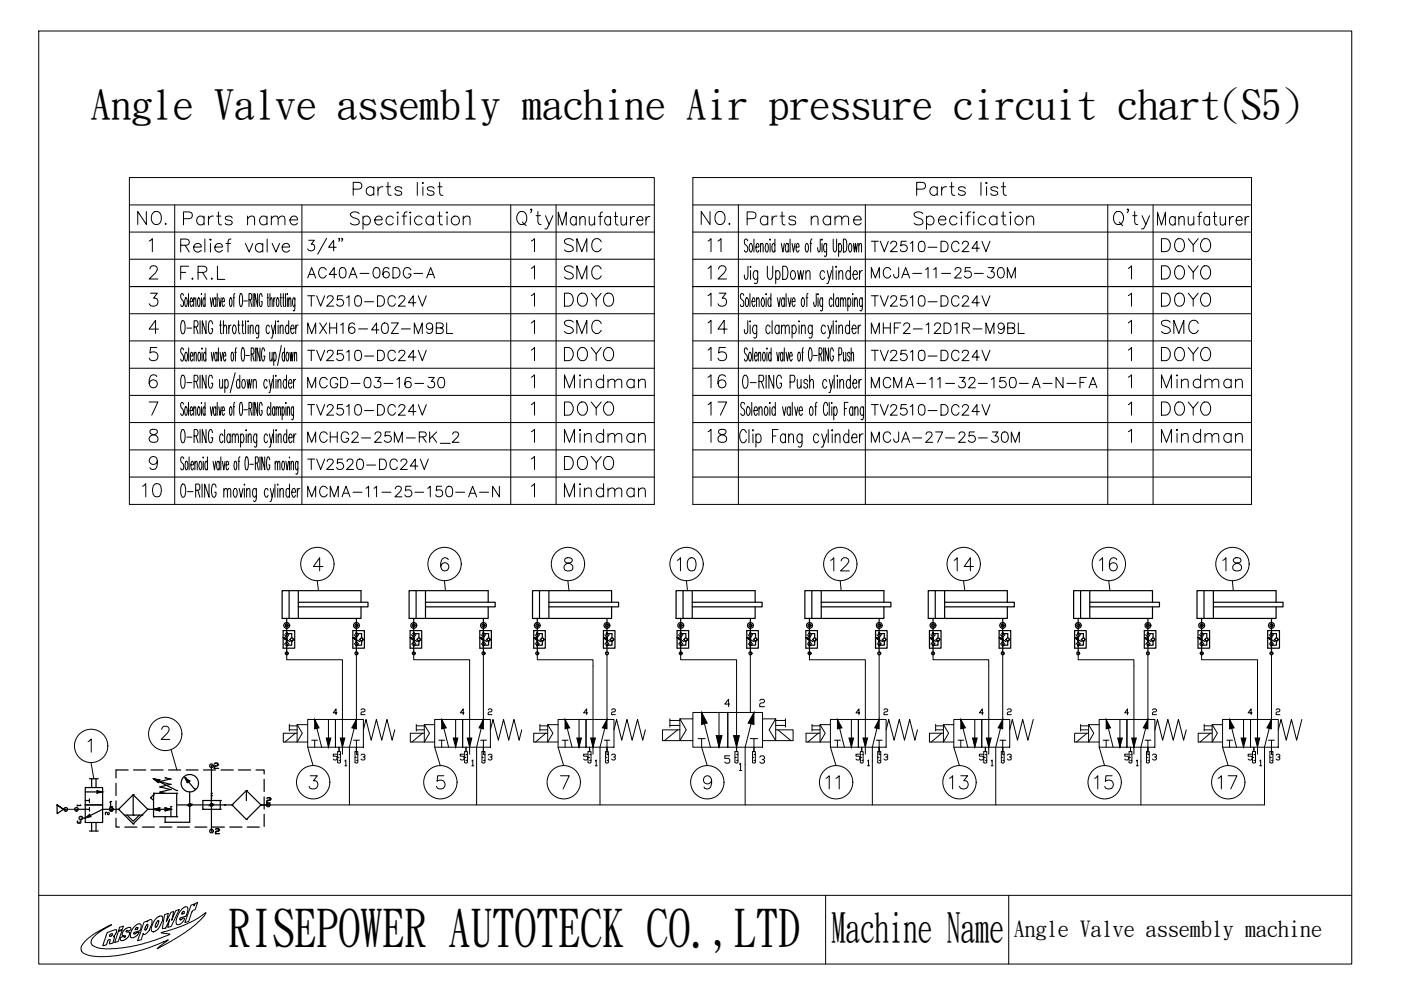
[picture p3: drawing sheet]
<svg xmlns="http://www.w3.org/2000/svg" width="297mm" height="210mm" viewBox="0 0 297 210" stroke-linecap="round" stroke-linejoin="round" font-family="sans-serif">
<defs><g id="words">
<text font-size="11" x="48.5" y="200.3">RISEPOWER AUTOTECK CO.,LTD</text>
<g font-size="8.7">
<text x="19.2" y="25.1">Angle Valve assembly machine Air pressure circuit chart(S5)</text>
<text x="176.3" y="199.6">Machine Name</text>
</g>
<text font-size="6.6" x="63.9" y="55">3/4&quot;</text>
<g font-size="6.2">
<text x="37.7" y="49">Parts name</text>
<text x="157.3" y="49">Parts name</text>
<text x="118.5" y="54.7">SMC</text>
<text x="148.9" y="54.7">11</text>
<text x="245.2" y="54.7">DOYO</text>
<text x="37" y="60.3">F.R.L</text>
<text x="118.5" y="60.3">SMC</text>
<text x="148.9" y="60.3">12</text>
<text x="245.2" y="60.3">DOYO</text>
<text x="118.5" y="72">SMC</text>
<text x="148.9" y="72">14</text>
<text x="245.2" y="72">SMC</text>
<text x="118.5" y="77.6">DOYO</text>
<text x="148.9" y="77.6">15</text>
<text x="245.2" y="77.6">DOYO</text>
<text x="118.5" y="83.6">Mindman</text>
<text x="148.9" y="83.6">16</text>
<text x="245.2" y="83.6">Mindman</text>
<text x="118.5" y="89.3">DOYO</text>
<text x="148.9" y="89.3">17</text>
<text x="245.2" y="89.3">DOYO</text>
<text x="118.5" y="100.9">DOYO</text>
<text x="28.9" y="106.5">10</text>
<text x="118.5" y="106.5">Mindman</text>
<text x="142.5" y="122.4">10</text>
<text x="175" y="122.4">12</text>
<text x="201.1" y="122.4">14</text>
<text x="231.8" y="122.4">16</text>
<text x="257.9" y="122.4">18</text>
<text x="173.9" y="168.6">11</text>
<text x="200" y="168.6">13</text>
<text x="230.7" y="168.6">15</text>
<text x="257.2" y="168.6">17</text>
</g>
<g font-size="5.7">
<text x="27.9" y="48.7">NO.</text>
<text x="147.5" y="48.7">NO.</text>
<text x="183.4" y="54.7">TV2510-DC24V</text>
<text x="63.9" y="60.3">AC40A-06DG-A</text>
<text x="118.5" y="66">DOYO</text>
<text x="148.9" y="66">13</text>
<text x="183.4" y="60.3">MCJA-11-25-30M</text>
<text x="245.2" y="66">DOYO</text>
<text x="63.9" y="83.6">MCGD-03-16-30</text>
<text x="183.4" y="83.6">MCMA-11-32-150-A-N-FA</text>
<text x="63.9" y="95.2">MCHG2-25M-RK_2</text>
<text x="118.5" y="94.9">Mindman</text>
<text x="148.9" y="94.9">18</text>
<text x="245.2" y="94.9">Mindman</text>
<text x="63.9" y="100.9">TV2520-DC24V</text>
</g>
<g font-size="5.3">
<text x="63.9" y="66">TV2510-DC24V</text>
<text x="183.4" y="66">TV2510-DC24V</text>
<text x="63.9" y="72">MXH16-40Z-M9BL</text>
<text x="183.4" y="72">MHF2-12D1R-M9BL</text>
<text x="63.9" y="77.6">TV2510-DC24V</text>
<text x="183.4" y="77.6">TV2510-DC24V</text>
<text x="63.9" y="89.3">TV2510-DC24V</text>
<text x="183.4" y="89.3">TV2510-DC24V</text>
<text x="183.4" y="94.9">MCJA-27-25-30M</text>
<text x="63.9" y="106.5">MCMA-11-25-150-A-N</text>
</g>
<text font-size="4.7" x="215" y="198.6">Angle Valve assembly machine</text>
<g font-size="4">
<text x="206.4" y="152.8">4</text>
<text x="237.1" y="152.8">4</text>
<text x="243.1" y="152.8">2</text>
<text x="269.2" y="152.8">2</text>
<text x="206.4" y="162.3">5</text>
<text x="237.1" y="162.3">5</text>
<text x="243.1" y="162.3">3</text>
<text x="269.2" y="162.3">3</text>
</g>
<g font-size="3.1">
<text x="15.2" y="172.2">1</text>
<text x="21.2" y="173.9">2</text>
<text x="15.2" y="175.7">3</text>
</g>
</g></defs>
<path d="M8.2 6.6h278.4v197.8h-278.4z" fill="none" stroke="#000" stroke-width=".21"/>
<g fill="none" stroke="#000" stroke-width=".21">
<path d="M56 170.7h212.1M8.2 189.8h278.4M18.2 199.4l2.2-1.6 3.3-1.7-2.5 1.4-1.5 1.3-.4 .9 .1 .5 .2 .3 1.3 .5 1.4 .2 3.4-.2 3.2-.5 3.8-1.1 3.2-1.2 .1-.1-.1-.1-1.7-.2 4.8-1.6 2.1-1 2.6-1.7-.6 1-2.7 2.4-3.9 2.5-3.1 1.7 2.3-1.8-4.3 1.7-4.3 1.2-4 .6h-2.9l-1.8-.4-1-.6-.2-1zM22.7 197.8l1.5-.6a.41 .41 0 0 1 .5 .2 .41 .41 0 0 1-.1 .5l-.6 .7 .3 .1-.3 .8a.63 .63 0 0 1-.8 .6l.1-.5a.26 .26 0 0 0 0-.4 .26 .26 0 0 0-.4 .2l-.3 .9-.4 .1a.19 .19 0 0 1-.3 .2 .19 .19 0 0 1 0-.3zM23.3 198.1l.2-.1a.23 .23 0 0 1 .4 .1 .23 .23 0 0 1-.2 .3 .22 .22 0 0 1-.3 .1 .22 .22 0 0 1-.2-.2zM25.1 197.5l.8-.3-.8 2.4-.8 .2zM25.4 196.6l.8-.2-.2 .6-.9 .3zM26.4 197.1l.9-.4a.36 .36 0 0 1 .5 .3 .36 .36 0 0 1-.5 .3l-.2 .1a.23 .23 0 0 0-.3-.1 .23 .23 0 0 0 0 .4 .23 .23 0 0 0 .3-.1 .46 .46 0 0 1 .4 .4 .46 .46 0 0 1-.2 .5l-.7 .7-.6 .2h-.3l-.2-.2v-.4l.8-.2a.16 .16 0 0 0 .3 .1 .16 .16 0 0 0-.1-.3h-.3a.37 .37 0 0 1-.4-.3 .37 .37 0 0 1 .2-.4zM28.6 196.4l.6-.5h.4a.87 .87 0 0 1 .2 1.1l-.1 .3-1 .3a.25 .25 0 0 0-.3 .2 .25 .25 0 0 0 .1 .3 .25 .25 0 0 0 .3-.2l.7-.2-.3 .5-.6 .5-.5 .2-.4-.2 .1-1.1zM28.8 196.8l.4-.2v.4l-.2 .1a.17 .17 0 0 1-.3 0 .17 .17 0 0 1 .1-.3zM30.5 195.6l.7-.3v.2l.1-.2 .7-.3a1.68 1.68 0 0 1-.2 1.8l-.4 .7-.5 .5-.3 .1-.2-.2-.5 1.4-.7 .1zM31 196.1h.1a.18 .18 0 0 1 .3-.1 .21 .21 0 0 1-.1 .4l-.2 .6a.23 .23 0 0 1-.2 .2 .23 .23 0 0 1-.3-.2 .23 .23 0 0 1 .2-.2z"/>
<path d="M33.1 194.7l.8-.5h.3l.3 .4v.5l-.9 1.8-.6 .5-.6 .2-.3-.3v-.8l.4-.9zM33.4 195.3a.18 .18 0 0 1 .3-.1 .18 .18 0 0 1 0 .3l-.4 .9a.24 .24 0 0 1-.4 .1 .24 .24 0 0 1 .1-.4zM34.9 193.9l.8-.3-.4 1.8 .9-2 .6-.1-.4 1.8 .9-2 .7-.3-1.7 3.6-.7 .2 .4-1.7-.9 1.9-.7 .1zM38.5 192.8l.9-.6a.68 .68 0 0 1 .4 1.1l-.4 1-1.1 .3-.2 .1a.18 .18 0 0 0 0 .3 .18 .18 0 0 0 .3 0l.2-.2a.29 .29 0 0 1 .5-.1 .29 .29 0 0 1-.2 .5l-.7 .7-.4 .2a.7 .7 0 0 1-.4-1.2l.5-1.3zM38.7 193.4a.24 .24 0 0 1 .4 0 .24 .24 0 0 1-.3 .3 .18 .18 0 0 1-.3 .1 .18 .18 0 0 1 .2-.3zM40.5 191.9l.7-.2-.1 .4 .3-.4 .5-.4-.7 1.6a.84 .84 0 0 0-.7 .9l-.5 1.6-.8 .2zM175 189.8v14.6M213.9 189.8v14.6"/>
</g>
<!-- layer: 1 -->
<g fill="none" stroke="#000" stroke-width=".21">
<path d="M60.8 138.5v1.4h11.8v20M75.6 138.8v13.7l-1.5 5.9v12.3M87.7 138.5v1.4h11.9v20M102.5 138.8v13.7l-1.5 5.9v12.3M113.9 138.5v1.4h11.8v20M128.7 138.8v13.7l-1.5 5.9v12.3M144.3 138.5v1.4h11.9v19.5M159.1 138.8v12.3M171.6 138.5v1.4h11.9v20M186.4 138.8v13.7l-1.4 5.9v12.3M197.8 138.5v1.4h11.8v18.5M212.6 138.8v13.7l-1.5 5.9v12.3"/>
<path d="M228.6 138.5v1.4h11.8v18.5M243.4 138.8v13.7l-1.5 5.9M254.8 138.5v1.4h11.8v20M269.6 138.8v13.7l-1.5 5.9M61.3 153.9h1.7M61.3 154.7h1.7M61.3 153.6v1.4M62.6 155.5l-2.2 1.8M63 153.6v3.7h2.2M65.2 152.5h5.9v5.9h-5.9zM65.2 153.6h-2.2l1.1 1.9-1.1 1.8h-2.9v-1.8h2.9M66.1 156.9h.6v1.5"/>
<path d="M66.7 156.9h.6M66.7 152.5l1.5 5.9M69.6 152.5v5.9M71.1 152.5h5.9v5.9h-5.9zM71.6 159.4h.6v2.3l-.3 .1-.3-.1zM71.9 160h.3M71.9 158.4v1M75 156.9h.6v3M75.3 159.4h.6v2.3l-.3 .1-.3-.1zM75.6 160h.3M75.6 156.9h.6M77 154.7l.6-2.2 1.1 4.4 1.1-4.4 1.1 4.4 1.1-4.4 1.1 4.4 .6-2.2"/>
<path d="M88.3 153.6v1.4M88.3 153.9h1.7M88.3 154.7h1.7M89.6 155.5l-2.3 1.8M90 153.6v3.7h2.2M92.2 152.5h5.9v5.9h-5.9zM92.2 153.6h-2.2l1.1 1.9-1.1 1.8h-3v-1.8h3M93 156.9h.6v1.5M93.6 156.9h.7M93.6 152.5l1.5 5.9M96.6 152.5v5.9M98.1 152.5h5.9v5.9h-5.9z"/>
<path d="M98.5 159.4h.6v2.3l-.3 .1-.3-.1zM98.8 160h.3M98.8 158.4v1M101.9 156.9h.6v3M102.2 159.4h.6v2.3l-.3 .1-.3-.1zM102.5 160h.3M102.5 156.9h.6M104 154.7l.5-2.2 1.2 4.4 1.1-4.4 1.1 4.4 1.1-4.4 1.1 4.4 .5-2.2M114.5 153.9h1.6M114.5 154.7h1.6M114.5 153.6v1.4M115.7 155.5l-2.2 1.8"/>
<path d="M116.1 153.6v3.7h2.2M118.3 152.5h5.9v5.9h-5.9zM118.3 153.6h-2.2l1.1 1.9-1.1 1.8h-2.9v-1.8h2.9M119.2 156.9h.6v1.5M119.8 152.5l1.5 5.9M119.8 156.9h.6M122.8 152.5v5.9M124.2 152.5h6v5.9h-6zM124.7 159.4h.6v2.3l-.3 .1-.3-.1zM125 160h.3M125 158.4v1M128.1 156.9h.6v3"/>
<path d="M128.4 159.4h.6v2.3l-.3 .1-.3-.1zM128.7 160h.3M128.7 156.9h.6M130.2 154.7l.5-2.2 1.1 4.4 1.1-4.4 1.1 4.4 1.2-4.4 1.1 4.4 .5-2.2M142 152.4v1.7M142 152.8h2.1M142 153.8h2.1M143.7 154.7l-2.8 2.3M144.1 152.4v4.6h2.8M146.9 151.1h7.4v7.3h-7.4zM146.9 152.4h-2.8l1.4 2.3-1.4 2.3h-3.6v-2.3h3.6M148 156.6h.8v1.8"/>
<path d="M148.8 151.1l1.8 7.3M148.8 156.6h.7M152.4 151.1v7.3M154.3 151.1h7.4v7.3h-7.4zM155.8 159.4h.7v2.3l-.3 .1-.4-.1zM156.2 160h.3M159.1 156.6h.8v2.8M159.6 159.4h.5v2.3l-.2 .1-.3-.1zM159.9 156.6h.7M159.9 151.1l-1.9 7.3v12.3M159.9 160h.2M161.7 152.4h2.8l-1.4 2.3 1.4 2.3h3.6v-2.3h-3.6"/>
<path d="M164.5 152.4v4.6h-2.8M164.5 152.8h2M164.5 153.8h2M164.9 154.7l2.8 2.3M166.5 152.4v1.7M172.2 153.9h1.7M172.2 154.7h1.7M172.2 153.6v1.4M173.5 155.5l-2.2 1.8M173.9 153.6v3.7h2.2M176.1 152.5h5.9v5.9h-5.9zM176.1 153.6h-2.2l1.1 1.9-1.1 1.8h-3v-1.8h3"/>
<path d="M177 156.9h.5v1.5M177.5 156.9h.7M177.5 152.5l1.5 5.9M180.5 152.5v5.9M182 152.5h5.9v5.9h-5.9zM182.4 159.4h.6v2.3l-.3 .1-.3-.1zM182.7 160h.3M182.7 158.4v1M185.8 156.9h.6v3M186.1 159.4h.6v2.3l-.3 .1-.3-.1zM186.4 160h.3M186.4 156.9h.6"/>
<path d="M187.9 154.7l.5-2.2 1.2 4.4 1.1-4.4 1.1 4.4 1.1-4.4 1.1 4.4 .5-2.2M198.4 153.9h1.6M198.4 154.7h1.6M198.4 153.6v1.4M199.6 155.5l-2.2 1.8M200 153.6v3.7h2.2M202.2 152.5h6v5.9h-6zM202.2 153.6h-2.2l1.1 1.9-1.1 1.8h-2.9v-1.8h2.9M203.1 156.9h.6v1.5M203.7 152.5l1.5 5.9M203.8 156.9h.5M206.7 152.5v5.9"/>
<path d="M208.2 152.5h5.9v5.9h-5.9zM212 156.9h.6v3M212.3 159.4h.6v2.3l-.3 .1-.3-.1zM212.6 160h.3M212.6 156.9h.6M219.1 152.5l-1.2 4.4-1.1-4.4-1.1 4.4-1.1-4.4-.5 2.2M227.8 155.5v1.9M227.9 155.5h2.9M229.1 153.6v1.4M229.2 153.9h1.6M229.2 154.7h1.6M230.5 155.5l-2.3 1.8"/>
<path d="M230.8 153.6v3.7h2.2M233 152.5h5.9v5.9h-5.9zM233 153.6h-2.2l1.1 1.9-1.1 1.8h-2.9M233.9 156.9h.6v1.5M234.5 156.9h.6M234.5 152.5l1.5 5.9M237.4 152.5v5.9M238.9 152.5h6v5.9h-6zM242.8 156.9h.6v1.5M243.4 156.9h.6M244.9 154.7l.5-2.2 1.1 4.4 1.1-4.4 1.2 4.4 1.1-4.4 1.1 4.4 .5-2.2M255.3 153.9h1.7"/>
<path d="M255.3 154.7h1.7M255.3 153.6v1.4M256.6 155.5l-2.2 1.8M257 153.6v3.7h2.2M259.2 152.5h5.9v5.9h-5.9zM259.2 153.6h-2.2l1.1 1.9-1.1 1.8h-3v-1.8h3M260.1 156.9h.6v1.5M260.7 152.5l1.5 5.9M260.7 156.9h.6M263.7 152.5v5.9M265.1 152.5h5.9v5.9h-5.9zM265.6 159.4h.6v2.3l-.3 .1-.3-.1z"/>
<path d="M265.9 160h.3M265.9 158.4v1M268.9 156.9h.7v1.5M269.6 156.9h.6M276 152.5l-1.1 4.4-1.1-4.4-1.1 4.4-1.1-4.4-.6 2.2M13.5 171.6h2.7M71.6 160.6h.3M71.9 161.2h.3M75.3 160.6h.3M75.6 161.2h.3M98.5 160.6h.3M98.8 161.2h.3"/>
<path d="M102.2 160.6h.3M102.5 161.2h.3M124.7 160.6h.3M125 161.2h.3M128.4 160.6h.3M128.7 161.2h.3M155.8 160.6h.4M156.2 161.2h.3M159.6 160.6h.3M159.9 161.2h.2M182.4 160.6h.3M182.7 161.2h.3"/>
<path d="M186.1 160.6h.3M186.4 161.2h.3M212.3 160.6h.3M212.6 161.2h.3M241.9 161.4v9.3M265.6 160.6h.3M265.9 161.2h.3M268.1 161.4v9.3"/>
</g>
<g fill="#000" stroke="#000" stroke-width=".21">
<path d="M66.7 152.5l.9 1.8-.9 .2zM69.2 156.5h.9l-.5 1.9zM72.1 156.5h1l-.5 1.9zM75.6 152.5v2l-1-.2zM93.6 152.5l1 1.8-1 .2zM96.1 156.5h1l-.5 1.9zM99.1 156.5h.9l-.4 1.9zM102.5 152.5v2l-.9-.2zM119.8 152.5l1 1.8-1 .2zM122.3 156.5h1l-.5 1.9zM125.2 156.5h1l-.5 1.9zM128.7 152.5v2l-1-.2z"/>
<path d="M148.8 151.1l1.1 2.2-1.1 .3zM151.8 156h1.3l-.7 2.4zM155.5 156h1.3l-.6 2.4zM159.9 151.1v2.5l-1.3-.3zM177.5 152.5l1 1.8-1 .2zM180 156.5h1l-.5 1.9zM183 156.5h.9l-.4 1.9zM186.4 152.5v2l-.9-.2zM203.7 152.5l1 1.8-1 .2zM206.2 156.5h1l-.5 1.9zM209.1 156.5h1l-.5 1.9zM212.6 152.5v2l-1-.2z"/>
<path d="M234.5 152.5l1 1.8-1 .2zM237 156.5h1l-.6 1.9zM239.9 156.5h1l-.5 1.9zM243.4 152.5v2l-1-.2zM260.7 152.5l1 1.8-1 .2zM263.1 156.5h1.1l-.5 1.9zM266.1 156.5h1l-.5 1.9zM269.6 152.5l-.1 2-.9-.2zM18.1 173.5l.9-.9 .3 .6zM20.5 167.6l1.3 .3-1.3 .3zM32.6 165.1l1.2 .3-.3 .5zM32.6 171.6l1.2-.3v.6z"/>
<path d="M35 171.3l1.2 .3-1.2 .3zM39.2 164.9l.9 .7-.4 .3zM40 170.7h.5l-.5 .1zM40 170.5h.4l-.4 .2zM40 170.5h.4zM40 170.7l.4-.2 .1 .2zM44.6 170.7h.5l-.4 .1zM44.7 170.8h.3zM44.6 170.7l.4-.2 .1 .2zM44.7 170.8l.4-.1-.1 .1z"/>
<path d="M40 170.8h.4zM40 170.8l.5-.1-.1 .1z"/>
<path d="M44.7 170.5l-.1 .2 .4-.2zM44.7 170.5h.3z"/>
</g>
<!-- layer: TEXT -->
<g fill="none" stroke="#000" stroke-width=".21">
<path d="M71.5 151.1h-.8l.5-.8v1.2M71.5 159.9h-.8v.4h.5l.3 .2v.4l-.3 .2h-.3l-.2-.2M76.5 150.5l.3-.2h.4l.2 .2-.2 .4h-.4l-.3 .2v.4h.9M98.4 151.1h-.8l.6-.8v1.2M98.4 159.9h-.8v.4h.6l.2 .2v.4l-.2 .2h-.4l-.2-.2M103.5 150.5l.2-.2h.4l.2 .2-.2 .4h-.4l-.2 .2v.4h.8M124.6 151.1h-.9l.7-.8v1.2M124.6 159.9h-.9v.4h.7l.2 .2v.4l-.2 .2h-.4l-.3-.2M129.7 150.5l.2-.2h.4l.2 .2-.2 .4h-.4l-.2 .2v.4h.8M154.7 149.3h-1l.8-1v1.5M161.1 148.5l.2-.2h.5l.3 .2v.3l-.3 .2h-.5l-.2 .3v.5h1M182.3 151.1h-.8l.6-.8v1.2"/>
<path d="M182.3 159.9h-.8v.4h.6l.2 .2v.4l-.2 .2h-.4l-.2-.2M187.4 150.5l.2-.2h.4l.2 .2-.2 .4h-.4l-.2 .2v.4h.8M213.6 150.5l.2-.2h.4l.2 .2-.2 .4h-.4l-.2 .2v.4h.8M265.5 151.1h-.9l.7-.8v1.2M265.5 159.9h-.9v.4h.7l.2 .2v.4l-.2 .2h-.5l-.2-.2M73.1 161.3l.2-.2v1.3M73.1 162.4h.4M76.5 160.1l.3-.2h.4l.2 .4-.4 .2M77.2 160.5l.2 .2-.2 .4h-.4l-.3-.2M100 161.3l.2-.2v1.3M100 162.4h.5M103.5 160.1l.2-.2h.4l.2 .2v.2l-.4 .2"/>
<path d="M104.1 160.5l.2 .2-.2 .4h-.4l-.2-.2M126.2 161.3l.2-.2v1.3M126.2 162.4h.4M129.7 160.1l.2-.2h.4l.2 .4-.4 .2M130.3 160.5l.2 .2-.2 .4h-.4l-.2-.2M154.7 160.2h-1v.6h.8l.2 .3v.5l-.2 .2h-.6l-.2-.2M156.8 162.1l.2-.3v1.6M156.8 163.4h.5M161.1 160.5l.2-.3h.5l.3 .3v.3l-.3 .3h-.2M161.8 161.1l.3 .2v.3l-.3 .2h-.5l-.2-.2M183.9 161.3l.2-.2v1.3M183.9 162.4h.5"/>
<path d="M187.4 160.1l.2-.2h.4l.2 .2v.2l-.4 .2M188 160.5l.2 .2-.2 .4h-.4l-.2-.2M213.6 160.1l.2-.2h.4l.2 .4-.4 .2M214.2 160.5l.2 .2-.2 .4h-.4l-.2-.2M267.1 161.3l.2-.2v1.3M267.1 162.4h.4"/>
</g>
<!-- layer: CONNECTIONS -->
<g fill="none" stroke="#000" stroke-width=".25">
<circle cx="60.8" cy="132.6" r=".31"/>
<circle cx="60.8" cy="138.5" r=".3"/>
<circle cx="60.8" cy="132.6" r=".62"/>
<circle cx="75.5" cy="132.6" r=".31"/>
<circle cx="75.6" cy="138.5" r=".3"/>
<circle cx="75.6" cy="132.6" r=".62"/>
<circle cx="87.7" cy="132.6" r=".62"/>
<circle cx="87.7" cy="132.6" r=".31"/>
<circle cx="87.8" cy="138.5" r=".3"/>
<circle cx="102.5" cy="132.6" r=".62"/>
<circle cx="102.5" cy="132.6" r=".31"/>
<circle cx="102.5" cy="138.5" r=".3"/>
<circle cx="113.9" cy="132.6" r=".62"/>
<circle cx="113.9" cy="132.6" r=".31"/>
<circle cx="113.9" cy="138.5" r=".3"/>
<circle cx="128.7" cy="132.6" r=".31"/>
<circle cx="128.7" cy="132.6" r=".6"/>
<circle cx="128.7" cy="138.5" r=".3"/>
<circle cx="144.3" cy="132.6" r=".62"/>
<circle cx="144.3" cy="132.6" r=".31"/>
<circle cx="144.4" cy="138.5" r=".3"/>
<circle cx="159.1" cy="132.6" r=".62"/>
<circle cx="159.1" cy="132.6" r=".31"/>
<circle cx="159.1" cy="138.5" r=".3"/>
<circle cx="171.6" cy="132.6" r=".62"/>
<circle cx="171.6" cy="132.6" r=".31"/>
<circle cx="171.7" cy="138.5" r=".3"/>
<circle cx="186.4" cy="132.6" r=".62"/>
<circle cx="186.4" cy="132.6" r=".31"/>
<circle cx="186.4" cy="138.5" r=".3"/>
<circle cx="197.8" cy="132.6" r=".62"/>
<circle cx="197.8" cy="132.6" r=".31"/>
<circle cx="197.8" cy="138.5" r=".3"/>
<circle cx="212.6" cy="132.6" r=".31"/>
<circle cx="212.6" cy="132.6" r=".6"/>
<circle cx="212.6" cy="138.5" r=".3"/>
<circle cx="228.6" cy="132.6" r=".31"/>
<circle cx="228.6" cy="138.5" r=".3"/>
<circle cx="228.6" cy="132.6" r=".62"/>
<circle cx="243.4" cy="132.6" r=".31"/>
<circle cx="243.4" cy="138.5" r=".3"/>
<circle cx="243.4" cy="132.6" r=".62"/>
<circle cx="254.8" cy="132.6" r=".62"/>
<circle cx="254.8" cy="132.6" r=".31"/>
<circle cx="254.8" cy="138.5" r=".3"/>
<circle cx="269.6" cy="132.6" r=".62"/>
<circle cx="269.6" cy="132.6" r=".31"/>
<circle cx="269.6" cy="138.5" r=".3"/>
<circle cx="13.9" cy="171.6" r=".37"/>
<circle cx="44.8" cy="176.2" r=".38"/>
<circle cx="44.8" cy="162.4" r=".38"/>
<circle cx="56.8" cy="170.7" r=".39"/>
</g>
<!-- layer: 1 -->
<g fill="none" stroke="#000" stroke-width=".25">
<path d="M60 133.7h2.5v3.7h-2.5zM60.1 135.2l.5 .4-.5-.4 .6 .3-.1 .2zM60.3 134.6a1.28 1.28 0 0 1 0 2M60.7 134.3h.1zM60.7 136.8h.1zM60.7 135.6l-.6-.4 .6 .5 .1-.3-.7-.2 1.4 .8M60.8 134.3h1v1M60.8 131.1v7.4M60.8 136.8h.1M60.8 134.3h.1M61.3 134.5a1.29 1.29 0 0 0 0 2M61.3 125.2v5.9"/>
<path d="M61.4 135.6l.4 .4 .5-.4M61.8 136v.8h-1M63.2 127.7h14.8v1h-14.8M63.2 125.2v5.9M74.8 133.7h2.5v3.7h-2.5zM74.8 135.2l.6 .4-.6-.4 .7 .3-.1 .2zM75.1 134.6a1.28 1.28 0 0 1 0 2M75.5 136.8h.1zM75.5 134.3h.1zM75.5 135.6l-.7-.4 .6 .5 .2-.3-.8-.2 1.4 .8M75.6 134.3h1.1v1M75.6 131.1v7.4"/>
<path d="M75.6 136.8h.1M75.6 134.3h.1M76 134.5a1.29 1.29 0 0 0 0 2M76.2 135.6l.5 .4 .4-.4M76.5 127.7v-2.5h-16.7v5.9h16.7v-2.4M76.7 136v.8h-1.1M87 133.7h2.4v3.7h-2.4zM87 135.2l.6 .3-.1 .1-.5-.4 .7 .3-.1 .2zM87.2 134.6a1.32 1.32 0 0 1 .1 2M87.8 136.8h.1M87.7 135.6l-.7-.4 .6 .5 .2-.3-.8-.2 1.4 .8M87.7 134.3h1.1v1"/>
<path d="M87.7 131.1v7.4M87.8 134.3h.1M88.2 134.5a1.37 1.37 0 0 0 0 2M88.2 125.2v5.9M88.3 135.6l.5 .4 .5-.4M88.8 136v.8h-1.1M90.2 127.7h14.8v1h-14.8M90.2 125.2v5.9M101.7 133.7h2.5v3.7h-2.5zM101.8 135.2l.6 .4-.6-.4 .6 .3v.2zM102 134.6a1.32 1.32 0 0 1 .1 2M102.4 134.3h.2l-.1 .2z"/>
<path d="M102.4 135.6l-.6-.4 .6 .5 .1-.3-.7-.2 1.4 .8M102.5 136.8h.1M102.5 131.1v7.4M102.5 134.3h1.1v1M102.6 134.3h.1M102.6 136.8h.1M103 134.5a1.37 1.37 0 0 0 0 2M103.1 135.6l.5 .4 .5-.4M103.5 127.7v-2.5h-16.8v5.9h16.8v-2.4M103.6 136v.8h-1.1M113.2 133.7h2.4v3.7h-2.4zM113.2 135.2l.5 .4-.5-.4 .7 .3-.2 .2z"/>
<path d="M113.5 134.6a1.28 1.28 0 0 1 0 2M113.8 135.6l-.6-.4 .6 .5 .1-.3-.7-.2 1.4 .8M114 136.8h.1M113.9 134.3h1.1v1M113.9 131.1v7.4M114 134.3h.1M114.4 134.5a1.32 1.32 0 0 0-.1 2M114.4 125.2v5.9M114.5 135.6l.5 .4 .4-.4M115 136v.8h-1.1M116.4 127.7h14.7v1h-14.7M116.4 125.2v5.9"/>
<path d="M127.9 133.7h2.5v3.7h-2.5zM128 135.2l.5 .4-.5-.4 .7 .3-.2 .2zM128.2 134.6a1.28 1.28 0 0 1 0 2M128.7 136.8h.1M128.7 135.6l-.7-.4 .6 .5 .1-.3-.7-.2 1.4 .8M128.7 134.3h1.1v1M128.7 131.1v7.4M128.7 134.3h.1M128.8 136.8h.1M129.2 134.5a1.32 1.32 0 0 0-.1 2M129.3 135.6l.5 .4 .4-.4M129.7 127.7v-2.5h-16.8v5.9h16.8v-2.4"/>
<path d="M129.8 136v.8h-1.1M143.6 133.7h2.4v3.7h-2.4zM143.6 135.2l.6 .3-.1 .1-.5-.4 .7 .3-.1 .2zM143.8 134.6a1.32 1.32 0 0 1 .1 2M144.4 136.8h.1M144.3 135.6l-.7-.4 .6 .5 .2-.3-.8-.2 1.4 .8M144.3 134.3h1.1v1M144.3 131.1v7.4M144.4 134.3h.1M144.8 134.5a1.29 1.29 0 0 0 0 2M144.8 125.2v5.9M144.9 135.6l.5 .4 .5-.4"/>
<path d="M145.4 136v.8h-1.1M146.8 127.7h14.8v1h-14.8M146.8 125.2v5.9M158.3 133.7h2.5v3.7h-2.5zM158.4 135.2l.6 .4-.6-.4 .6 .3v.2zM158.6 134.6a1.32 1.32 0 0 1 .1 2M159 134.3l.2 .1h-.2zM159.1 136.8h.1M159 135.6l-.6-.4 .6 .5 .1-.3-.7-.2 1.4 .8M159.1 134.3h1.1v1M159.1 131.1v7.4M159.2 134.3h.1"/>
<path d="M159.2 136.8h.1M159.6 134.5a1.37 1.37 0 0 0 0 2M159.7 135.6l.5 .4 .5-.4M160.1 127.7v-2.5h-16.8v5.9h16.8v-2.4M160.2 136v.8h-1.1M170.9 133.7h2.4v3.7h-2.4zM170.9 135.2l.6 .4-.6-.4 .7 .3-.1 .2zM171.2 134.6a1.32 1.32 0 0 1 0 2M171.5 134.3l.2 .1h-.2zM171.7 136.8h.1M171.6 135.6l-.7-.4 .6 .5 .2-.3-.8-.2 1.4 .8M171.6 134.3h1.1v1"/>
<path d="M171.6 131.1v7.4M171.7 134.3h.1M172.1 134.5a1.37 1.37 0 0 0 0 2M172.1 125.2v5.9M172.3 135.6l.4 .4 .5-.4M172.7 136v.8h-1.1M174.1 127.7h14.8v1h-14.8M174.1 125.2v5.9M185.6 133.7h2.5v3.7h-2.5zM185.7 135.2l.6 .4-.6-.4 .7 .3-.1 .2zM185.9 134.6a1.32 1.32 0 0 1 .1 2M186.4 135.6l-.7-.4 .6 .5 .1-.3-.7-.2 1.4 .8"/>
<path d="M186.4 136.8h.1M186.4 134.3h1.1v1M186.4 131.1v7.4M186.5 134.3h.1M186.5 136.8h.1M186.9 134.5a1.32 1.32 0 0 0 0 2M187 135.6l.5 .4 .5-.4M187.4 127.7v-2.5h-16.8v5.9h16.8v-2.4M187.5 136v.8h-1.1M197.1 133.7h2.4v3.7h-2.4zM197.1 135.2l.6 .4-.6-.4 .7 .3-.1 .2zM197.4 134.6a1.28 1.28 0 0 1 0 2"/>
<path d="M197.7 135.6l-.6-.4 .6 .5 .1-.3-.7-.2 1.4 .8M197.8 136.8h.1zM197.8 134.3h1.1v1M197.8 131.1v7.4M197.9 136.8h.1M197.9 134.3h.1M198.3 134.5a1.32 1.32 0 0 0-.1 2M198.3 125.2v5.9M198.4 135.6l.5 .4 .4-.4M198.9 136v.8h-1.1M200.3 127.7h14.8v1h-14.8M200.3 125.2v5.9"/>
<path d="M211.8 133.7h2.5v3.7h-2.5zM211.9 135.2l.5 .4-.5-.4 .7 .3-.2 .2zM212.1 134.6a1.28 1.28 0 0 1 0 2M212.5 134.3h.1zM212.6 136.8h.1M212.6 135.6l-.7-.4 .6 .5 .1-.3-.7-.2 1.4 .8M212.6 134.3h1.1v1M212.6 131.1v7.4M212.6 134.3h.1M212.7 136.8h.1M213.1 134.5a1.32 1.32 0 0 0-.1 2M213.2 135.6l.5 .4 .4-.4"/>
<path d="M213.6 127.7v-2.5h-16.8v5.9h16.8v-2.4M213.7 136v.8h-1.1M227.8 133.7h2.5v3.7h-2.5zM227.9 135.2l.5 .4-.5-.4 .7 .3-.2 .2zM228.1 134.6a1.28 1.28 0 0 1 0 2M228.6 136.8h.1M228.6 134.3h.1zM228.6 135.6l-.7-.4 .6 .5 .1-.3-.7-.2 1.4 .8M228.6 134.3h1.1v1M228.6 131.1v7.4M228.7 134.3h.1M229.1 134.5a1.29 1.29 0 0 0 0 2"/>
<path d="M229.1 125.2v5.9M229.2 135.6l.5 .4 .4-.4M229.7 136v.8h-1.1M231.1 127.7h14.7v1h-14.7M231.1 125.2v5.9M242.6 133.7h2.5v3.7h-2.5zM242.7 135.2l.5 .4-.5-.4 .6 .3-.1 .2zM242.9 134.6a1.28 1.28 0 0 1 0 2M243.4 136.8h.1M243.3 135.6l-.6-.4 .5 .5 .2-.3-.7-.2 1.4 .8M243.4 134.3h1.1v1M243.4 131.1v7.4"/>
<path d="M243.5 136.8h.1M243.5 134.3h.1M243.8 134.5a1.29 1.29 0 0 0 0 2M244 135.6l.5 .4 .4-.4M244.3 127.7v-2.5h-16.7v5.9h16.7v-2.4M244.5 136v.8h-1.1M254 133.7h2.5v3.7h-2.5zM254 135.2l.6 .4-.6-.4 .7 .3-.1 .2zM254.3 134.6a1.32 1.32 0 0 1 0 2M254.7 134.3h.2l-.1 .2zM254.8 136.8h.1M254.7 135.6l-.7-.4 .6 .5 .2-.3-.8-.2 1.5 .8"/>
<path d="M254.8 134.3h1.1v1M254.8 131.1v7.4M254.8 134.3h.1M254.9 136.8h.1M255.2 134.5a1.37 1.37 0 0 0 0 2M255.3 125.2v5.9M255.4 135.6l.5 .4 .4-.4M255.9 136v.8h-1.1M257.3 127.7h14.7v1h-14.7M257.3 125.2v5.9M268.8 133.7h2.5v3.7h-2.5zM268.9 135.2l.5 .4-.5-.4 .6 .3-.1 .2z"/>
<path d="M269.1 134.6a1.32 1.32 0 0 1 0 2M269.5 135.6l-.6-.4 .5 .5 .2-.3-.7-.2 1.4 .8M269.6 136.8h.1M269.6 134.3h1v1M269.6 131.1v7.4M269.6 134.3h.1M269.7 136.8h.1M270 134.5a1.32 1.32 0 0 0 0 2M270.2 135.6l.4 .4 .5-.4M270.6 127.7v-2.5h-16.8v5.9h16.8v-2.4M270.6 136v.8h-1M12.1 170.7v1.8l1.4-.9-1.4-.9 1.4 .9h.4"/>
<path d="M18.1 170.7h3.7v3.7h-3.7zM18.1 167h3.7v3.7h-3.7zM18.1 167.9h3.7M19 176.2h1.8M19 165.1h1.8M19.4 165.1v1.9M19.4 174.4v1.8M20.4 165.1v1.9M20.4 174.4v1.8M21.8 171.6l-3.7 1.9M23.5 169.9h.1M23.5 169.9l-.2 .2"/>
<path d="M23.5 169.9v1.1M23.6 171.6h1.5M24.6 173.5v1.9h.7M24.6 166.1v2.6M24.6 169.8v2.6M25.1 171.6h.1M25.1 171.6l3.1 3.1M26.4 172.8h3.7M26.5 175.4h2.5M26.9 172.8l1.3 1.3 1.3-1.3M27.2 163.3h-2.6v1.6M28.2 174.7h.1"/>
<path d="M28.2 168.5h.1M28.2 172.8h.1M28.2 168.5l-3.1 3.1M28.2 168.5v4.3M28.2 168.5l3.1 3.1M28.3 163.3h2.6M30.1 172.8h.1M30.2 175.4h2.5M31.3 171.6h.1M31.3 171.6l-3.1 3.1M31.3 171.6h1.3M31.9 169.1h.1"/>
<path d="M31.9 169.1l.7 .6M32 163.3h2.6M32.5 171.6h3.7M32.6 168.5h.1M32.6 165.1h.1M32.6 171.6h.1M32.6 173.2h.1M32.6 168.2h.1M32.6 168.5l-.7 .6M32.6 168.2h4.9M32.6 165.1l4.9 2.5M32.6 165.1l.9 .8"/>
<path d="M32.6 165.1l1.2 .3M32.6 173.2h4.9M32.6 171.6l1.2 .3M32.6 168.2v5M33.5 165.9h.1M33.8 165.4h.1M33.8 171.3h.1M33.8 171.9h.1M33.8 165.4l-.3 .5M33.8 171.3l-1.2 .3M33.8 171.3v.6M33.9 175.4h2.5"/>
<path d="M33.9 166.8h.1M33.9 165.7h.1M33.9 168h.1M33.9 166.8l2.2 .6M33.9 165.7l2.2 .6M33.9 168l1.1 .2M35 164.9h.1M35 173.2h.1M35 171.9h.1M35 171.3h.1M35 174.3h.1M35 164.9l1.1 .3"/>
<path d="M35 171.3v.6M35 173.2v1.1M35 171.3l1.2 .3M35 174.3h5.2M35.7 163.3h2.6M36.1 166.3h.1M36.1 165.2h.1M36.1 167.4h.1M36.1 166.3l-2.2 .5M36.1 165.2l-2.2 .5M36.1 167.4l-2.2 .6M36.2 171.6h.1"/>
<path d="M36.2 171h.1M36.2 171.6l-1.2 .3M36.2 171v2.2M37.5 168.2h.1M37.5 167.6h.1M37.5 170.7h10.1M37.5 173.2h.1M37.5 168.2v5M37.6 175.4h2.6M39.2 164.9h.1M39.2 164.9l.9 .7M39.2 164.9l.5 1"/>
<path d="M39.3 164.9l1.9 2.4M39.5 163.3h2.5M39.7 165.9h.1M40.1 165.6h.1M40.1 165.6l-.4 .3M40.2 170.7h.1M40.2 170.7v3.7M40.2 167.9v2.8M41.2 167.3h.1M41.3 175.4h2.6M43 171.6h.1M43 171.6h3.7"/>
<path d="M43.1 163.3h2.6M44.8 176.2h.1M44.8 168.7h.1M44.8 168.2h.1M44.8 162.4h.1M44.8 162.4v13.8M45 175.4h2.6M45.4 162.6h.1M45.4 162.9h.1M45.4 162.6v.3M45.4 162.9h.7M45.6 161.8h.1"/>
<path d="M45.6 162.4h.1M45.6 161.8l-.2 .2M45.6 161.8h.4M45.6 162.4h.4M45.6 162.4l-.2 .2M45.7 176.4h.1M45.7 176.8h.1M45.7 176.4v.4M45.7 176.8h.7M45.8 175.7h.1M45.8 176.2h.1M45.8 175.7l-.1 .2"/>
<path d="M45.8 175.7h.4M45.8 176.2h.4M45.8 176.2l-.1 .2M46 161.8h.1M46 162.4h.1M46 161.8l.1 .2M46.1 162h.1M46.1 162.2h.1M46.1 162.9h.1M46.1 162v.2M46.1 162.2l-.1 .2M46.2 175.7h.1"/>
<path d="M46.2 176.2h.1M46.2 175.7l.2 .2M46.4 175.9h.1M46.4 176h.1M46.4 176.8h.1M46.4 175.9v.1M46.4 176l-.2 .2M46.7 169.7h.1M46.7 171.6h.1M46.7 169.7h-3.7v1.9M46.7 169.7v1.9M46.9 163.3h2.5"/>
<path d="M47.6 170.7h.1M47.6 170.7h1.6M48.7 175.4h2.6M49.2 170.7h.1M49.2 170.7l3 3.1M50.5 163.3h2.6M52.2 173.8h.1M52.2 167.6h.1M52.2 167.6l3.1 3.1M52.2 167.6v2.1M52.2 167.6l-3 3.1M52.4 175.4h2.6"/>
<path d="M54.1 170.7h.1M54.3 163.3h1.7v.8M55.3 170.7h.1M55.3 170.7l-3.1 3.1M55.3 170.7h1.6M56 165.2v2.6M56 169v2.5M56 172.6v2.6M56.6 169.9h.1M56.6 170.2h.1M56.6 170.2h.7M56.6 169.9v.3"/>
<path d="M56.7 169.1h.1M56.7 169.7h.1M56.7 169.1l-.1 .2M56.7 169.1h.4M56.7 169.7h.4M56.7 169.7l-.1 .2M56.9 170.7h.1M57.1 169.1h.1M57.1 169.7h.1M57.1 169.1l.2 .2M57.3 169.3h.1M57.3 169.5h.1"/>
<path d="M57.3 169.3v.2M57.3 169.5l-.2 .2"/>
<circle cx="60.8" cy="136.8" r=".1"/>
<circle cx="60.8" cy="134.3" r=".16"/>
<circle cx="60.8" cy="136.8" r=".16"/>
<circle cx="60.8" cy="134.3" r=".11"/>
<circle cx="61.9" cy="135.6" r=".3"/>
<circle cx="75.6" cy="136.8" r=".09"/>
<circle cx="75.6" cy="134.3" r=".12"/>
<circle cx="75.6" cy="134.3" r=".16"/>
<circle cx="75.6" cy="136.8" r=".16"/>
<circle cx="76.7" cy="135.6" r=".3"/>
<circle cx="87.7" cy="134.3" r=".07"/>
<circle cx="87.7" cy="134.3" r=".16"/>
<circle cx="87.7" cy="134.3" r=".11"/>
<circle cx="87.7" cy="136.8" r=".11"/>
<circle cx="87.7" cy="136.8" r=".14"/>
<circle cx="88.8" cy="135.6" r=".3"/>
<circle cx="102.5" cy="134.3" r=".07"/>
<circle cx="102.5" cy="136.8" r=".16"/>
<circle cx="102.5" cy="134.3" r=".16"/>
<circle cx="102.5" cy="136.8" r=".1"/>
<circle cx="103.6" cy="135.6" r=".3"/>
<circle cx="113.9" cy="134.3" r=".08"/>
<circle cx="113.9" cy="136.8" r=".14"/>
<circle cx="113.9" cy="134.3" r=".14"/>
<circle cx="113.9" cy="134.3" r=".09"/>
<circle cx="113.9" cy="136.8" r=".09"/>
<circle cx="115" cy="135.6" r=".3"/>
<circle cx="128.7" cy="134.3" r=".08"/>
<circle cx="128.7" cy="136.8" r=".14"/>
<circle cx="128.7" cy="134.3" r=".1"/>
<circle cx="128.7" cy="136.8" r=".1"/>
<circle cx="128.7" cy="134.3" r=".14"/>
<circle cx="129.8" cy="135.6" r=".3"/>
<circle cx="144.3" cy="136.8" r=".16"/>
<circle cx="144.3" cy="134.3" r=".07"/>
<circle cx="144.3" cy="134.3" r=".11"/>
<circle cx="144.3" cy="134.4" r=".15"/>
<circle cx="144.3" cy="136.8" r=".11"/>
<circle cx="145.4" cy="135.6" r=".3"/>
<circle cx="159.1" cy="134.3" r=".16"/>
<circle cx="159.1" cy="134.3" r=".07"/>
<circle cx="159.1" cy="136.8" r=".1"/>
<circle cx="159.1" cy="136.8" r=".14"/>
<circle cx="160.2" cy="135.6" r=".3"/>
<circle cx="171.6" cy="134.3" r=".16"/>
<circle cx="171.6" cy="134.3" r=".07"/>
<circle cx="171.6" cy="136.8" r=".14"/>
<circle cx="171.6" cy="136.8" r=".1"/>
<circle cx="172.7" cy="135.6" r=".3"/>
<circle cx="186.4" cy="134.3" r=".07"/>
<circle cx="186.4" cy="136.8" r=".15"/>
<circle cx="186.4" cy="134.3" r=".15"/>
<circle cx="186.4" cy="134.3" r=".11"/>
<circle cx="186.4" cy="136.8" r=".1"/>
<circle cx="187.5" cy="135.6" r=".3"/>
<circle cx="197.8" cy="134.3" r=".08"/>
<circle cx="197.8" cy="136.8" r=".14"/>
<circle cx="197.8" cy="136.8" r=".1"/>
<circle cx="197.8" cy="134.3" r=".14"/>
<circle cx="197.8" cy="134.3" r=".09"/>
<circle cx="198.9" cy="135.6" r=".3"/>
<circle cx="212.6" cy="136.8" r=".14"/>
<circle cx="212.6" cy="134.3" r=".1"/>
<circle cx="212.6" cy="136.8" r=".1"/>
<circle cx="212.6" cy="134.3" r=".14"/>
<circle cx="213.7" cy="135.6" r=".3"/>
<circle cx="228.6" cy="136.8" r=".09"/>
<circle cx="228.6" cy="134.3" r=".12"/>
<circle cx="228.6" cy="134.3" r=".16"/>
<circle cx="228.6" cy="136.8" r=".16"/>
<circle cx="229.7" cy="135.6" r=".3"/>
<circle cx="243.4" cy="136.8" r=".09"/>
<circle cx="243.4" cy="134.3" r=".16"/>
<circle cx="243.4" cy="134.3" r=".07"/>
<circle cx="243.4" cy="136.8" r=".16"/>
<circle cx="243.4" cy="134.3" r=".11"/>
<circle cx="244.5" cy="135.6" r=".3"/>
<circle cx="254.8" cy="134.3" r=".07"/>
<circle cx="254.8" cy="134.3" r=".16"/>
<circle cx="254.8" cy="136.8" r=".16"/>
<circle cx="254.8" cy="136.8" r=".1"/>
<circle cx="255.9" cy="135.6" r=".3"/>
<circle cx="269.5" cy="134.3" r=".07"/>
<circle cx="269.6" cy="136.8" r=".15"/>
<circle cx="269.6" cy="134.3" r=".15"/>
<circle cx="269.6" cy="134.3" r=".1"/>
<circle cx="269.6" cy="136.8" r=".1"/>
<circle cx="270.6" cy="135.6" r=".3"/>
<circle cx="40.2" cy="170.7" r=".24"/>
<circle cx="40.2" cy="166.1" r="1.83"/>
<circle cx="44.8" cy="170.7" r=".24"/>
</g>
<g fill="none" stroke="#000" stroke-width=".21">
<path d="M27.4 37.6h111.3v69.3h-111.3zM79.2 40a.89 .89 0 0 0-1.3-.2 .89 .89 0 0 0 0 1.4 .89 .89 0 0 0 1.3-.2M79.2 39.6v1.8M80.1 39.6v1.8M81.2 39.6a.91 .91 0 0 0-1.1 .8M81.9 39.6h.9M82.3 38.7v2.2l.1 .4 .5 .1M85.2 40a.85 .85 0 0 0-1.5 0l.4 .4 .9 .3 .2 .3a.85 .85 0 0 1-1.5 0M88.5 38.7v2.7M89.7 38.7l.1 .1-.1 .1-.2-.1zM89.7 39.6v1.8M92 40a.85 .85 0 0 0-1.4 0l.4 .4 .9 .3 .1 .3a.85 .85 0 0 1-1.4 0"/>
<path d="M92.8 39.6h.9M93.2 38.7v2.2l.1 .4 .6 .1M146.9 37.6h118.4v69.3h-118.4zM198.7 40a.88 .88 0 0 0-1.3-.1 .88 .88 0 0 0 0 1.3 .88 .88 0 0 0 1.3-.2M198.7 39.6v1.8M199.6 39.6v1.8M200.7 39.6a.87 .87 0 0 0-1.1 .8M201.4 39.6h.9M201.8 38.7v2.2l.1 .4 .5 .1M204.7 40a.88 .88 0 0 0-1.5 0l.4 .4 .9 .3 .2 .3a.88 .88 0 0 1-1.5 0M208 38.7v2.7M209 38.8l.2-.1 .1 .1-.1 .1z"/>
<path d="M209.2 39.6v1.8M211.5 40a.88 .88 0 0 0-1.4 0l.4 .4 .9 .3 .1 .3a.88 .88 0 0 1-1.4 0M212.3 39.6h.9M212.7 38.7v2.2l.2 .4 .5 .1M27.4 55h111.3M27.4 49.2h111.3M27.4 43.4h111.3M31.6 51.1l.7-.5v2.8M31.8 57l.2-.5 .9-.1a.71 .71 0 0 1 .3 1l-1.6 1.8h1.9M37 43.4v63.5M38.3 52l1.6-.1a.65 .65 0 0 0 0-1.1l-1.6-.1v2.7M39.2 52l.9 1.4"/>
<path d="M41.1 52.4h1.6a.86 .86 0 0 0-1.2-.7 .86 .86 0 0 0-.3 1.4 .88 .88 0 0 0 1.5 0M43.4 50.7v2.7M44.6 51.6v1.8M45.6 52.4h1.6a.86 .86 0 0 0-1.3-.7 .86 .86 0 0 0-.2 1.4 .88 .88 0 0 0 1.5 0M47.9 51.6h1M49 50.7l-.5 .1-.2 .4v2.2M52 51.6l.8 1.8 .8-1.8M55.7 52a.88 .88 0 0 0-1.3-.1 .88 .88 0 0 0 0 1.3 .88 .88 0 0 0 1.3-.1M55.7 51.6v1.8M56.6 50.7v2.7M57.7 51.6l.8 1.8 .8-1.8M59.8 52.4h1.6a.68 .68 0 0 0-.5-.8 .89 .89 0 0 0-1.1 1.2 .89 .89 0 0 0 1.6 .3"/>
<path d="M64 43.4v63.5M74.9 40.1h1.2a.72 .72 0 0 0 .6-.7 .72 .72 0 0 0-.6-.7h-1.2v2.7M76.2 45.3a1.27 1.27 0 0 0-1.9 0v.3a1.89 1.89 0 0 0 1.6 .9l.3 .4v.4a1.27 1.27 0 0 1-1.9 0M77 46.2a.91 .91 0 0 1 1.5 .3 .91 .91 0 0 1-1 1.2l-.5-.4M77 45.8v2.8M79.5 46.6h1.5a.81 .81 0 0 0-.9-.8 .81 .81 0 0 0-.6 1.1 .85 .85 0 0 0 .6 .8 .85 .85 0 0 0 .9-.4M83.4 46.2a.88 .88 0 0 0-1.3-.1 .88 .88 0 0 0 0 1.3 .88 .88 0 0 0 1.3-.1M84.3 44.9l.2 .2-.2 .1-.1-.1zM84.3 45.8v1.9M85.3 45.8h.9M86.3 44.9l-.5 .2-.2 .3v2.3M87 44.9l.1 .2-.1 .1-.1-.1z"/>
<path d="M87 45.8v1.9M89.5 46.2a.9 .9 0 0 0-1.3-.1 .9 .9 0 0 0 0 1.3 .9 .9 0 0 0 1.3-.1M91.9 46.2a.91 .91 0 0 0-1.6 .3 .91 .91 0 0 0 1 1.2l.6-.4M91.9 45.8v1.9M92.8 45.8h.9M93.2 44.9v2.2l.1 .5 .6 .1M94.6 45.1l.2-.2 .1 .2-.1 .1zM94.8 45.8v1.9M98.2 46.4l.6-.6 .7 .1 .2 1.8M98.2 45.8v1.9M108.3 43.4v63.5M110.1 45a1.04 1.04 0 0 1 1.6 .9 1.19 1.19 0 0 1-.3 1.3 1.19 1.19 0 0 1-1.3 .3 1.63 1.63 0 0 1 0-2.5z"/>
<path d="M110.7 47.1l.8 .8M112.6 51.1l.7-.5v2.8M112.6 56.9l.7-.5v2.8M112.7 44.4l-.1 .1-.1-.1 .1-.1a.53 .53 0 0 1-.1 .8M113.7 45.7h.9M114 44.8v2.3l.2 .4 .5 .1M115.7 45.7l.7 1.9 .8-1.9M116.4 47.6l-.4 .8-.5 .1M117.9 43.4v63.5M118.4 47.7v-2.7l.8 2.7 .9-2.7v2.7M122.2 46.3a.61 .61 0 0 0-.6-.4 .61 .61 0 0 0-.6 .4 .83 .83 0 0 0 0 1 .83 .83 0 0 0 1 .3l.2-.3M122.2 45.9v1.8"/>
<path d="M122.9 46.4l.5-.5 .6 .1 .1 1.7M122.9 45.9v1.8M124.9 45.9l.1 1.7 .6 .1 .5-.5M126.1 45.9v1.8M126.9 45.9h.8M127.8 45l-.5 .1v.4v2.2M129.5 46.3a.61 .61 0 0 0-.6-.4 .61 .61 0 0 0-.6 .4 .83 .83 0 0 0 0 1 .83 .83 0 0 0 .9 .3l.3-.3M129.5 45.9v1.8M130.2 45.9h.7M130.5 45v2.2l.1 .4 .5 .1M131.7 45.9l.1 1.7 .5 .1 .5-.5M132.8 45.9v1.8"/>
<path d="M133.7 45.9v1.8M134.5 45.9l-.5 .1-.3 .7M135 46.7h1.3a.61 .61 0 0 0-.4-.8 .61 .61 0 0 0-.7 .4 .83 .83 0 0 0-.1 1 .83 .83 0 0 0 1 .3l.2-.3M136.9 45.9v1.8M137.8 45.9a.77 .77 0 0 0-.9 .8M146.9 55h118.4M146.9 49.2h118.4M146.9 43.4h118.4M156.5 43.4v63.5M158.5 51.1l-.2-.4h-.2a.99 .99 0 0 0 .3 1.6l.1 .1a.7 .7 0 0 1-.4 1l-.3-.3M158.6 56.4v2.2l-.2 .5-.3 .1a.82 .82 0 0 1-.3-.9M159 51.7l.1-.1a1.17 1.17 0 0 1 0 1.8l-.3-.7z"/>
<path d="M159.1 56.4v.3zM159.1 57.4v1.8M159.9 50.7v2.7M160.3 52.4h.6l-.2-.8h-.2l-.2 .4v1.1l.2 .3 .3-.1 .1-.2M160.7 57.4l-.1 2.5-.3 .2-.4-.1M160.7 57.8l-.4-.4a1 1 0 0 0-.6 .9 1 1 0 0 0 .6 .9l.4-.4M161.2 52.1l.2-.4 .3-.1 .1 1.8M161.2 51.6v1.8M162.5 51.6l.3 .1 .1 .7v.7l-.3 .3-.2-.1-.2-.6zM162.7 56.4v2l.2 .7 .3 .1 .4-.1 .1-.3 .1-2.4M163.3 51.6v1.8M164.3 52l-.2-.4h-.2l-.2 .8v.7l.2 .3h.2l.2-.3"/>
<path d="M164.3 50.7v2.7M164.5 57.8l.3-.4 .3 .1a1.34 1.34 0 0 1-.1 1.7l-.4-.1-.1-.3M164.5 57.4v2.7M165.7 51.6l.3 1.8 .3-1.8M165.9 56.4h.6a2.05 2.05 0 0 1 .4 2.4l-.4 .4h-.6zM167.1 52l-.1-.3-.2-.1-.3 .8v.7l.3 .3h.1l.2-.3M167.1 51.6v1.8M167.5 50.7v2.7M167.9 57.5l.1-.1a1 1 0 0 1 .7 .9 1 1 0 0 1-.7 .9l-.1-.1a1.37 1.37 0 0 1 0-1.6zM167.9 51.6l.3 1.8 .4-1.8M168.8 52.4h.6l-.2-.8h-.2l-.2 .4v1.1l.2 .3h.2l.2-.3M169.1 57.4l.3 1.8 .4-1.8 .3 1.8 .3-1.8"/>
<path d="M170.9 57.9l.3-.5 .5 .1v1.7M170.9 57.4v1.8M171 51.6l.2 .1 .2 .7v.7l-.2 .3-.3-.1-.2-.6 .1-.7zM171.7 51.6h.4M172.2 50.7l-.2 .1-.1 .4v2.2M173.9 50.7v2.1l-.2 .6-.2-.1-.1-.8M174.3 51.6v1.8M174.8 57.8l-.3-.4a1 1 0 0 0-.6 .9 1 1 0 0 0 .6 .9l.3-.4M175.3 51.6l-.1 2.5-.2 .3-.2-.2M175.3 52l-.1-.3-.3-.1-.3 .8 .1 .7 .2 .3h.1l.3-.3M175.4 57.4l.5 1.8 .4-1.8M175.9 59.2l-.3 .8-.3 .1"/>
<path d="M176.6 56.4v2.8M176.7 50.7v2l.1 .6 .2 .1 .3-.3 .1-2.4M177.3 56.4v.3zM177.3 57.4v1.8M177.8 52l.2-.4h.2l.2 .8v.7l-.2 .3h-.2l-.2-.3M177.8 51.6v2.8M177.8 57.9l.4-.5 .4 .1 .1 1.7M177.8 57.4v1.8M178.8 50.7h.4a2.56 2.56 0 0 1 0 2.7h-.4zM180.2 51.6l.2 .1 .2 .7v.7l-.3 .3-.2-.1-.2-.6 .1-.7zM180.3 57.8l-.3-.4a1 1 0 0 0-.7 .9 1 1 0 0 0 .7 .9l.3-.4M180.3 56.4v2.8"/>
<path d="M180.8 58.2h1l-.1-.6-.2-.2-.4 .1-.3 .9 .4 .8h.3l.3-.4M180.9 51.6l.2 1.8 .3-1.8 .2 1.8 .2-1.8M183.5 43.4v63.5M194.4 40.1h1.2a.72 .72 0 0 0 .6-.7 .72 .72 0 0 0-.6-.7h-1.2v2.7M195.7 45.3a1.27 1.27 0 0 0-1.9 0 .74 .74 0 0 0 .6 .8l.7 .3a.72 .72 0 0 1 .6 .9 1.27 1.27 0 0 1-1.9 0M196.4 46.2a.9 .9 0 0 1 1.4-.1 .9 .9 0 0 1 0 1.3 .9 .9 0 0 1-1.4-.1M196.4 45.8v2.8M199 46.6h1.5a.81 .81 0 0 0-.9-.8 .81 .81 0 0 0-.6 1.1 .84 .84 0 0 0 .6 .8 .84 .84 0 0 0 .9-.4M202.9 46.2a.91 .91 0 0 0-1.6 .3 .91 .91 0 0 0 1.1 1.2l.5-.4M203.8 44.9l.2 .2-.2 .1-.1-.1zM203.8 45.8v1.9M204.8 45.8h.9"/>
<path d="M205.8 44.9l-.5 .2-.2 .3v2.3M206.5 44.9l.1 .2-.1 .1-.2-.1zM206.5 45.8v1.9M209 46.2a.9 .9 0 0 0-1.3-.1 .9 .9 0 0 0 0 1.3 .9 .9 0 0 0 1.3-.1M211.4 46.2a.9 .9 0 0 0-1.4-.1 .9 .9 0 0 0 0 1.3 .9 .9 0 0 0 1.4-.1M211.4 45.8v1.9M212.3 45.8h.9M212.7 44.9v2.2l.1 .5 .5 .1M214.2 44.9l.2 .2-.2 .1-.1-.1zM214.2 45.8v1.9M217.7 46.4l.7-.6 .6 .1 .2 .5v1.3M217.7 45.8v1.9"/>
<path d="M234.9 43.4v63.5M236.3 45.2a1.04 1.04 0 0 1 1.2-.3 1.04 1.04 0 0 1 .7 1 1.23 1.23 0 0 1-.3 1.3 1.23 1.23 0 0 1-1.3 .3 1.77 1.77 0 0 1-.3-2.3zM237.3 47.1l.7 .8M239.2 56.9l.7-.5v2.8M239.3 44.4l-.2 .1-.1-.1 .1-.1 .2 .1v.3l-.3 .4M240.2 45.7h.9M240.6 44.8v2.3l.1 .4 .5 .1M242.1 45.7l.9 1.9 .7-1.9M243 47.6l-.6 .9h-.4M244.5 43.4v63.5M245.4 47.7v-2.7l.9 2.7 .8-2.7v2.7M249.2 46.3a.61 .61 0 0 0-.6-.4 .61 .61 0 0 0-.6 .4 .83 .83 0 0 0 0 1 .83 .83 0 0 0 1 .3l.2-.3"/>
<path d="M249.2 45.9v1.8M249.9 46.4l.5-.5 .6 .1 .1 1.7M249.9 45.9v1.8M251.9 45.9l.2 1.7 .5 .1 .5-.5M253.1 45.9v1.8M254 45.9h.7M254.8 45l-.4 .1-.1 .4v2.2M256.5 46.3l-.2-.3a.61 .61 0 0 0-1 .3 .84 .84 0 0 0 0 1 .84 .84 0 0 0 1 .3l.2-.3M256.5 45.9v1.8M257.2 45.9h.7M257.5 45v2.2l.1 .4 .5 .1M258.7 45.9l.1 1.7 .5 .1 .5-.5"/>
<path d="M259.8 45.9v1.8M260.7 45.9v1.8M261.5 45.9a.77 .77 0 0 0-.8 .8M262.1 46.7h1.3v-.3a.61 .61 0 0 0-.6-.5 .61 .61 0 0 0-.6 .4 .84 .84 0 0 0 0 1 .84 .84 0 0 0 .9 .3l.3-.3M264 45.9v1.8M264.8 45.9l-.5 .1-.3 .7M27.4 78.1h111.3M27.4 72.3h111.3M27.4 66.5h111.3M27.4 60.8h111.3M31.9 62.2h1.5l-.8 1a.88 .88 0 0 1 .9 1 .88 .88 0 0 1-1.2 .7l-.4-.1-.3-.4M33.2 73.7h-1.3l-.1 1.2a.98 .98 0 0 1 1.5 0 .98 .98 0 0 1-.3 1.4 .98 .98 0 0 1-1.4-.4"/>
<path d="M33.2 79.9a.8 .8 0 0 0-.7-.4 .8 .8 0 0 0-.7 .5 1.85 1.85 0 0 0 .2 2.1 .87 .87 0 0 0 1.3-.4 .87 .87 0 0 0-.6-1.2 .87 .87 0 0 0-1.1 .8M33.6 69.8h-2l1.4-1.9v2.8M38.5 68.1l.4-.1a2.83 2.83 0 0 1 0 2.8 .53 .53 0 0 1-.5-.7l-.1-1zM38.5 79.7l.2-.1a.53 .53 0 0 1 .5 .6v1.5a.53 .53 0 0 1-.5 .6 3.1 3.1 0 0 1-.2-2.6zM38.9 62.6l-.2-.4h-.2a1.26 1.26 0 0 0 .4 1.7l-.1 1-.3 .1-.2-.4M38.9 74.2l-.1-.3-.3-.1a1.31 1.31 0 0 0 .4 1.7l-.1 .9-.3 .2-.2-.5M39.4 63.1a1.43 1.43 0 0 1 0 1.9l-.2-.8zM39.4 74.7a1.43 1.43 0 0 1 0 1.9l-.2-.9v-.6zM39.6 69.6h1.1M40 62.2v2.8M40 73.8v2.8M40.3 63.9h.5l-.2-.8a1.43 1.43 0 0 0 0 1.9l.2-.4"/>
<path d="M40.3 75.5h.6l-.2-.8a1.43 1.43 0 0 0 0 1.9l.2-.5M41.1 63.7l.2-.6h.1l.1 1.9M41.1 63.1v1.9M41.1 69.3l.8-.1 .1-.7-.3-.5h-.6v2.8M41.1 75.2l.2-.4 .2-.1 .1 1.9M41.1 74.7v1.9M41.6 69.3l.4 1.5M42.1 63.1a1.43 1.43 0 0 1 0 1.9l-.2-.8zM42.2 74.7l.2 .1 .1 .7v.6l-.2 .5a1.66 1.66 0 0 1-.1-1.9zM42.4 68v2.8M42.4 79.6v2.7M42.7 62.2v.3z"/>
<path d="M42.7 63.1v1.9M42.8 73.8v.3zM42.8 74.7v1.9M43.5 63.6l-.2-.5a1.43 1.43 0 0 0 0 1.9l.2-.4M43.5 62.2v2.8M43.6 75.1l-.1-.4a1.43 1.43 0 0 0 0 1.9l.1-.5M43.6 73.8v2.8M43.7 68v2.8l-.8-2.8v2.8M43.7 79.6v2.7l-.8-2.7v2.7M44.6 63.1l.2 1.9 .3-1.9M44.8 74.7l.2 1.9 .3-1.9M45.1 68.7l-.3-.7a.54 .54 0 0 0-.6 .7v1.4a.53 .53 0 0 0 .6 .7l.3-.7v-.4h-.3"/>
<path d="M45.8 63.6l-.2-.5a1.43 1.43 0 0 0 0 1.9l.2-.4M45.8 63.1v1.9M46 75.1l-.2-.4a1.43 1.43 0 0 0 0 1.9l.2-.5M46 74.7v1.9M46.1 62.2v2.8M46.3 73.8v2.8M46.4 63.1l.3 1.9 .2-1.9M46.6 68.9h.4M46.7 74.7l.2 1.9 .3-1.9M46.7 68v2.2l.1 .4 .2 .2M47.1 63.9h.5l-.2-.8a1.43 1.43 0 0 0 0 1.9l.2-.4M47.4 69.4l.3-.5h.2l.1 .5v1.4"/>
<path d="M47.4 75.5h.5l-.2-.8a1.43 1.43 0 0 0 0 1.9l.2-.5M47.4 68v2.8M48.5 68.9v1.9M48.9 63.1a1.43 1.43 0 0 1 0 1.9l-.3-.8zM49 68.9l-.3 .2-.2 .6M49.2 74.7a1.43 1.43 0 0 1 0 1.9l-.2-.9zM49.4 63.1h.3M49.6 68.9h.2l.3 .8-.3 1.1h-.2l-.3-.8zM49.8 62.2l-.2 .2v.4v2.2M49.8 74.7h.3M49.9 79l-1.1 4.2M50.2 73.8l-.2 .1-.1 .4v2.3"/>
<path d="M50.4 68.9h.4M50.6 68v2.2l.1 .4 .2 .2M50.8 79.6v2.7M51 62.2a.49 .49 0 0 1 .4 .7v1.7l-.2 .4h-.2a3.7 3.7 0 0 1 0-2.8zM51.3 68.9h.3M51.4 73.8h.2a3.8 3.8 0 0 1 0 2.8h-.2a3.8 3.8 0 0 1 0-2.8zM51.4 68v2.2l.1 .4 .2 .2M51.7 63.8h.8M52.1 68v2.8M52.1 75.4h.8M52.6 68v.3zM52.6 68.9v1.9"/>
<path d="M52.8 63.6h.4l.1-.3 .1-.5-.2-.6h-.4v2.8M53 69.4l.3-.5 .3 .2 .1 1.7M53 68.9v1.9M53.1 63.6l.3 1.4M53.3 75.1h.3l.2-.3v-.5l-.2-.5h-.3v2.8M53.6 75.1l.2 1.5M53.7 62.2v2.8M54.1 73.8v2.8M54.6 62.2v2.8l-.6-2.8v2.8M54.9 68.9l-.1 2.5-.1 .3-.3-.1M54.9 69.3l-.2-.4h-.3l-.3 .8 .3 1.1h.3l.2-.4M55.1 73.8v2.8l-.6-2.8v2.8"/>
<path d="M55.6 62.9a.49 .49 0 0 0-.4-.7 3.7 3.7 0 0 0 0 2.8h.2l.1-.4 .1-.7h-.2M56.1 74.4a.55 .55 0 0 0-.4-.6 3.8 3.8 0 0 0 0 2.8 .55 .55 0 0 0 .4-.7v-.4h-.2M56.6 63.1h.3M56.8 62.2v2.3v.4l.2 .1M57.1 69.3l-.2-.4h-.2l-.3 .8 .1 .7 .2 .4h.2l.2-.4M57.2 74.7l.1 1.9 .4-.6M57.2 63.7l.2-.6h.2l.1 1.9M57.2 62.2v2.8M57.5 68.9l.4 1.9 .4-1.9M57.7 74.7v1.9M57.9 70.8l-.2 .9h-.2M58 79.6v2.7"/>
<path d="M58 75.1l.2-.4a1.43 1.43 0 0 1 0 1.9l-.2-.5M58 63.1v1.9M58 74.7v2.8M58.4 63.1l-.2 .2-.2 .6M58.4 68v2.8M58.5 79.6v.2zM58.8 63.1a1.43 1.43 0 0 1 0 1.9l-.2-.8zM59 68v.3zM59 68.9v1.9M59.4 69.4l.3-.5 .3 .2v1.7M59.4 63.1h.3M59.4 68.9v1.9"/>
<path d="M59.5 62.2v2.3l.1 .4 .1 .1M59.6 73.3l-.8 4.2M59.9 63.1h.3M60.1 62.2v2.3v.4l.2 .1M60.3 75.1l-.1-.4a1.43 1.43 0 0 0 0 1.9l.1-.5M60.3 73.8v2.8M60.5 62.2v2.8M60.7 79.6v2.7M60.9 74.7a1.43 1.43 0 0 1 0 1.9l-.3-.9zM60.9 62.2v.3zM60.9 63.1v1.9M61.2 63.7l.2-.6h.2l.1 1.9"/>
<path d="M61.2 69.3l-.2-.4h-.2l-.3 .8 .3 1.1h.2l.2-.4M61.2 63.1v1.9M61.2 68v2.8M61.5 74.7l.1 1.9 .2-1.9 .2 1.9 .1-1.9M61.6 69.7h.8l-.3-.8h-.2l-.2 .4v1.1l.2 .4h.2l.3-.4M112.6 62.7l.7-.5v2.7M112.6 68.5l.7-.6v2.8M112.6 74.2l.7-.5v2.8M112.6 80l.7-.5v2.7M146.9 78.1h118.4M146.9 72.3h118.4M146.9 66.5h118.4"/>
<path d="M157.7 62.6l-.1-.2-.4-.2a.99 .99 0 0 0 .4 1.6v.1a.89 .89 0 0 1-.2 1.1l-.3-.1-.1-.3M157.7 79.7l.2-.1a.78 .78 0 0 1 .7 1 1.82 1.82 0 0 1-.4 1.7 .58 .58 0 0 1-.7-.6l-.1-1.1zM158.3 63.1a1.19 1.19 0 0 1 .2 1.8l-.2 .1-.2-.4v-1zM158.5 74.2l-.1-.3-.4-.1a1.26 1.26 0 0 0 .4 1.7 .75 .75 0 0 1-.4 1.1l-.2-.5M158.5 68v2.1v.4l-.4 .3a.71 .71 0 0 1-.3-.9M159 74.7a1.31 1.31 0 0 1 0 1.9l-.3-.9v-.6zM159 62.2v2.8M159 68v.3zM159 68.9v1.9M159.4 63.9h.7l-.2-.8a.8 .8 0 0 0-.5 1.1l.3 .8h.2l.2-.4M159.6 73.8v2.8M160 75.5h.5l-.1-.8-.3 .1-.1 .7 .2 1.1h.2l.1-.5"/>
<path d="M160.4 63.7l.3-.6h.1l.2 1.9M160.4 63.1v1.9M160.4 68.9v2.5l-.3 .3-.3-.1M160.4 69.3l-.3-.4-.3 .2a1.27 1.27 0 0 0 .1 1.7h.2l.3-.4M160.8 75.2l.4-.5 .1 1.9M160.8 74.7v1.9M161.7 63.1a1.22 1.22 0 0 1 0 1.9l-.3-.8zM161.8 74.8l.1-.1a1.43 1.43 0 0 1 0 1.9l-.2-.9zM162.4 62.2v.3zM162.4 63.1v1.9M162.4 79.6v2.7M162.6 73.8v.3z"/>
<path d="M162.6 74.7v1.9M163.3 69.3l-.3-.4h-.3a1.37 1.37 0 0 0 0 1.9h.3l.3-.4M163.4 63.6l-.2-.5a1.19 1.19 0 0 0-.2 1.8l.2 .1 .2-.4M163.4 62.2v2.8M163.5 75.1l-.2-.4a1.43 1.43 0 0 0 0 1.9l.2-.5M163.5 73.8v2.8M163.7 68v2.8M164 79.6v2.7l-1-2.7v2.7M164.7 74.7l.3 1.9 .2-1.9M164.8 63.1l.3 1.9 .3-1.9M165.2 69.3l-.1-.2-.4-.2-.4 .8 .2 .9 .4 .2 .3-.4M165.2 68.9v1.9"/>
<path d="M165.7 69.4l.4-.5 .4 .2v1.7M165.7 68.9v1.9M166 75.1l-.2-.4a1.43 1.43 0 0 0 0 1.9l.2-.5M166 74.7v1.9M166.3 63.6l-.2-.5a1.22 1.22 0 0 0 0 1.9l.2-.4M166.3 63.1v1.9M166.3 73.8v2.8M166.5 69.4l.4-.5 .4 .2v1.7M166.7 74.7l.3 1.9 .2-1.9M166.7 62.2v2.8M167.1 63.1l.3 1.9 .3-1.9M167.4 75.5h.6l-.2-.8a1.31 1.31 0 0 0 0 1.9l.2-.5"/>
<path d="M167.9 63.9h.7l-.2-.8a1.19 1.19 0 0 0-.3 1.8l.3 .1 .2-.4M167.9 69.3l.3-.4 .4 .2a1.27 1.27 0 0 1-.2 1.7h-.2l-.3-.4M167.9 68.9v2.8M169.3 74.7l.3 .1 .1 .7-.2 1.1-.3-.2-.1-.7zM169.4 68v.3zM169.4 68.9v1.9M169.9 69.4l.4-.5 .3 .2 .1 1.7M169.9 68.9v1.9M170 74.7h.3M170.1 63.1l.3 .2 .2 .6-.1 .7-.2 .4-.2-.1-.2-.7v-.6zM170.3 73.8l-.1 .1-.1 .4v2.3M170.9 63.1h.4"/>
<path d="M171.3 62.2l-.2 .2v.4v2.2M171.7 79.6v2.7M171.7 73.8h.2a3.3 3.3 0 0 1 0 2.8 .55 .55 0 0 1-.5-.7v-1.5zM172.2 68.9l-.1 2.5-.2 .3-.4-.1M172.2 69.3l-.3-.4h-.2l-.4 .8 .2 .9 .4 .2 .3-.4M172.4 75.4h.9M173.1 62.2v2.1l-.3 .7-.2-.1-.1-.8M173.4 62.2v.3zM173.4 63.1v1.9M173.7 75.1h.4l.1-.3 .1-.5-.2-.5h-.4v2.8M173.9 75.1l.4 1.5M174.4 63.1v2.6l-.2 .2-.3-.1"/>
<path d="M174.4 63.6l-.2-.5a1.22 1.22 0 0 0 0 1.9l.2-.4M174.6 73.8v2.8M175 69.3l-.3-.4-.3 .2a1.27 1.27 0 0 0 .1 1.7l.4-.2 .1-.2M175.5 68.9l.5 1.9 .4-1.9M175.6 73.8v2.8l-.6-2.8v2.8M176 70.8l-.2 .8-.3 .1M176.4 63.6l-.2-.5a1.19 1.19 0 0 0-.2 1.8l.2 .1 .2-.4M176.7 68v2.8M176.7 74.4l-.3-.6a.55 .55 0 0 0-.4 .6v1.5a.55 .55 0 0 0 .4 .7l.3-.7v-.4h-.3M176.7 62.2v2.8M176.9 79.6v2.7M177.3 68v.3z"/>
<path d="M177.3 68.9v1.9M177.5 79.6v.2zM177.8 63.6l-.2-.5a1.19 1.19 0 0 0-.3 1.8l.3 .1 .2-.4M177.8 63.1v1.9M177.8 69.4l.4-.5 .4 .2v1.7M177.8 75.2h.5l.1-.3 .1-.6-.2-.5h-.5v2.8M177.8 68.9v1.9M178.2 63.7l.2-.6h.2l.2 .6v1.3M178.2 63.1v1.9M178.8 63.7l.2-.6h.2l.1 1.9M178.8 74.7l.1 1.9 .3-.2 .1-.4M179.3 74.7v1.9"/>
<path d="M179.7 63.6l.3-.5a1.19 1.19 0 0 1 .2 1.8l-.2 .1-.3-.4M179.7 63.1v2.8M180.1 69.3l-.3-.4h-.2a1.37 1.37 0 0 0 0 1.9h.2l.3-.4M180.1 68v2.8M180.2 75.1l-.2-.4-.3 .1a.69 .69 0 0 0 .5 .9v.7l-.3 .2-.2-.5M180.3 79.6v2.7M180.5 75.2l.1-.4 .2-.1 .2 1.9M180.5 73.8v2.8M180.6 69.7h.9l-.3-.8-.4 .2-.2 .9 .4 .8h.2l.3-.4M180.8 62.2v.3zM180.8 63.1v1.9M181.2 63.7l.2-.6h.2l.2 .6v1.3"/>
<path d="M181.2 63.1v1.9M239.2 62.7l.7-.5v2.7M239.2 68.5l.7-.6v2.8M239.2 74.2l.7-.5v2.8M239.2 80l.7-.5v2.7M265.3 60.8h-118.4h118.4M27.4 95.4h111.3M27.4 89.6h111.3M27.4 83.8h111.3M31.6 85.2h1.9l-1.3 2.8M31.9 91.2a.54 .54 0 0 0 .3 .8 1.33 1.33 0 0 1 1.3 .9 .98 .98 0 0 1-.8 .9 .98 .98 0 0 1-1.1-.5 .94 .94 0 0 1 .8-1.1l.6-.2a.54 .54 0 0 0 .2-.8l-.3-.2zM33.4 97.7a.87 .87 0 0 1-1.3 .7 .87 .87 0 0 1-.3-1.3 .87 .87 0 0 1 1.4 .1 2.58 2.58 0 0 1-.2 2.2 .82 .82 0 0 1-1.2-.2"/>
<path d="M38.7 91.1a.76 .76 0 0 1 .5 1l-.2 1.6-.3 .2a2.9 2.9 0 0 1 0-2.8zM38.9 85.7l-.1-.3-.3-.1a1.1 1.1 0 0 0 .3 1.6v1l-.3 .2-.2-.4M38.9 97.3l-.2-.4h-.2a1.06 1.06 0 0 0 .4 1.5v1.1l-.4 .1-.2-.4M39.4 86.2a1.38 1.38 0 0 1 0 1.9l-.2-.8zM39.5 97.8l.2 .1 .1 .7v.6l-.2 .4a1.58 1.58 0 0 1-.1-1.8zM39.6 81.1h1.1M39.6 92.7h1.1M40 85.3v2.8M40.1 96.9v2.7M40.3 87.1h.5l-.2-.9a1.38 1.38 0 0 0 0 1.9l.2-.4M40.5 98.6h.5l-.1-.8-.4 .4v1l.2 .4 .3-.4M41.1 86.8l.3-.6 .1 1.9"/>
<path d="M41.1 86.2v1.9M41.1 80.9l.8-.2 .1-.6-.3-.5h-.6v2.7M41.1 92.4h.6l.2-.1 .1-.7-.3-.5h-.6v2.8M41.3 98.3l.4-.5 .1 .5v1.3M41.3 97.8v1.8M41.6 80.9l.4 1.4M41.6 92.4l.4 1.5M42.1 86.2a1.38 1.38 0 0 1 0 1.9l-.2-.8zM42.4 97.8a1.26 1.26 0 0 1 0 1.8l-.2-.7zM42.4 91.1v2.8M42.7 85.3v.3zM42.7 86.2v1.9"/>
<path d="M43.1 96.9v.2zM43.1 97.8v1.8M43.5 86.6l-.2-.4a1.38 1.38 0 0 0 0 1.9l.2-.4M43.5 85.3v2.8M43.7 91.1v2.8l-.8-2.8v2.8M44 98.2l-.2-.4h-.2l-.2 .8 .2 1h.2l.2-.4M44 96.9v2.7M44.6 86.2l.2 1.9 .3-1.9M45.1 80.2a.53 .53 0 0 0-.6-.6 2.83 2.83 0 0 0 0 2.7 .53 .53 0 0 0 .6-.6v-.4h-.3M45.1 91.8a.59 .59 0 0 0-.6-.7 2.9 2.9 0 0 0 0 2.8l.4-.2 .2-.5v-.4h-.3M45.2 97.8l.3 1.8 .2-1.8M45.8 86.6l-.2-.4a1.38 1.38 0 0 0 0 1.9l.2-.4"/>
<path d="M45.8 86.2v1.9M46.1 85.3v2.8M46.4 86.2l.3 1.9 .2-1.9M46.5 98.2l-.2-.4h-.2l-.2 .8 .2 1h.2l.2-.4M46.5 97.8v1.8M46.6 80.4v1.8l.3 .1 .3-.5M46.8 96.9v2.7M47.1 87.1h.5l-.2-.9a1.38 1.38 0 0 0 0 1.9l.2-.4M47.2 97.8l.3 1.8 .2-1.8M47.2 80.4v1.9M47.3 92.4l-.3-.4h-.1l-.3 .8v.7l.3 .4h.1l.3-.4M47.6 91.1v2.8"/>
<path d="M47.7 80.9l.2-.5h.2l.3 .9-.1 .6-.2 .4h-.2l-.2-.4M47.7 80.4v2.8M47.9 98.6h.6l-.2-.8a1.37 1.37 0 0 0 0 1.8l.2-.4M48.8 92.4l-.2-.4h-.2l-.3 .8 .3 1.1h.2l.2-.4M48.8 92v1.9M48.9 86.2a1.38 1.38 0 0 1 0 1.9l-.3-.8zM49.2 92.6l.3-.6 .3 .1 .1 1.8M49.2 92v1.9M49.4 86.2h.3M49.7 97.9l.2-.1a1.37 1.37 0 0 1 0 1.8l-.3-.7zM49.8 85.3l-.2 .1v.5v2.2M49.9 92.6l.3-.6h.2l.1 .6v1.3"/>
<path d="M50.5 97.8h.3M50.8 80.9l-.2-.5h-.2l-.3 .9 .1 .6 .2 .4h.2l.2-.4M50.9 96.9l-.2 .1-.1 .4v2.2M51 85.3h.2a3.7 3.7 0 0 1 0 2.8 .49 .49 0 0 1-.4-.7v-1zM51 92.4l.3-.4h.1l.3 .8-.3 1.1h-.1l-.3-.4M51 92v2.8M51.6 80.4l.3 .2 .1 .7-.3 1-.3-.1-.1-.7v-.6zM51.7 86.9h.8M52.2 91.1v.3zM52.2 96.9a.48 .48 0 0 1 .4 .6v1.5a.48 .48 0 0 1-.4 .6 3.7 3.7 0 0 1 0-2.7zM52.2 92v1.9M52.4 80.4l.2 1.9 .2-1.9 .3 1.9 .2-1.9"/>
<path d="M52.6 92.6l.3-.6 .3 .1 .1 1.8M52.6 92v1.9M52.8 86.6h.4l.1-.2v-.8l-.1-.3h-.4v2.8M53 98.4h.8M53.1 86.6l.3 1.5M53.7 81l.3-.6h.1l.3 .6v1.3M53.7 80.4v1.9M53.7 85.3v2.8M54.1 98.2h.5l.1-.3 .1-.5-.2-.5h-.5v2.7M54.4 92v2.5l-.2 .3-.3-.1M54.4 92.4l-.2-.4a1.1 1.1 0 0 0 0 1.9l.2-.4M54.5 98.2l.3 1.4"/>
<path d="M54.6 85.3v2.8l-.6-2.8v2.8M55.1 96.9v2.7M55.6 86l-.1-.6-.3-.1a3.7 3.7 0 0 0 0 2.8 .49 .49 0 0 0 .4-.7v-.3h-.2M56.1 96.9v2.7l-.6-2.7v2.7M56.6 80.9l-.2-.5a.8 .8 0 0 0-.5 1.1l.3 .8h.2l.2-.4M56.7 92.4l-.2-.4h-.2l-.3 .8v.7l.3 .4h.2l.2-.4M57.1 80.4l.3 1.9 .4-1.9M57.1 92l.4 1.9 .3-1.9M57.1 86.6l-.1-.4a1.38 1.38 0 0 0 0 1.9l.1-.4M57.2 97.5a.48 .48 0 0 0-.4-.6 3.7 3.7 0 0 0 0 2.7 .48 .48 0 0 0 .4-.6v-.4h-.2M57.4 82.3l-.2 .9h-.2M57.4 85.3v2.8"/>
<path d="M57.5 93.9l-.2 .8-.2 .1M58 91.1v2.8M58.3 86.6l-.2-.4a1.38 1.38 0 0 0 0 1.9l.2-.4M58.3 86.2v1.9M58.3 98.3l.4-.5 .1 1.8M58.3 97.8v1.8M58.5 80.4v1.9M58.5 86.8l.4-.6 .1 1.9M58.5 91.1v.3zM58.5 86.2v1.9M58.5 92v1.9M58.8 98.3l.4-.5 .2 1.8"/>
<path d="M58.9 81l.3-.6h.2l.2 .6v1.3M58.9 80.4v1.9M59 92.6l.3-.6 .3 .1v1.8M59 92v1.9M59 86.8l.4-.6 .1 1.9M59.8 86.6l.1-.4a1.38 1.38 0 0 1 0 1.9l-.1-.4M59.8 86.2v2.8M59.9 97.8l.3 .1 .1 .7-.2 1-.2-.1-.2-.6zM60.6 85.3v.3zM60.6 97.8l.3 1.8 .3-1.8M60.6 86.2v1.9M60.7 80.9l-.2-.5h-.2l-.3 .9 .3 1h.2l.2-.4"/>
<path d="M60.8 92.4l-.1-.3-.3-.1-.3 .8 .2 .9 .3 .2 .2-.4M60.8 91.1v2.8M60.9 86.8l.4-.6 .1 1.9M60.9 86.2v1.9M61.2 81.3h.7l-.3-.9h-.1l-.3 .5v1l.3 .4h.1l.3-.4M61.2 92.8h.7v-.5l-.2-.3-.3 .1-.2 1 .3 .8h.2l.2-.4M61.4 96.9v.2zM61.4 97.8v1.8M61.7 98.3l.2-.5h.2l.1 1.8M61.7 97.8v1.8M62.2 86.2v2.5l-.1 .3-.3-.1M62.2 86.6l-.1-.4a1.38 1.38 0 0 0 0 1.9l.1-.4"/>
<path d="M112.6 85.8l.7-.6v2.8M112.6 91.5l.7-.5v2.8M112.6 97.3l.7-.5v2.7M146.9 95.4h118.4M146.9 89.6h118.4M146.9 83.8h118.4M157.9 85.7l-.3-.4h-.2a.96 .96 0 0 0 .4 1.6v.2a.73 .73 0 0 1-.2 1h-.2l-.3-.4M158.2 91.8a.66 .66 0 0 0-1-.6 2 2 0 0 0 .2 2.7 .72 .72 0 0 0 .8-.7M158.4 86.4l.1-.2a1.06 1.06 0 0 1 0 1.9l-.3-.8zM158.8 91.1v2.8M159 81.1h1.3M159.4 85.3v2.8"/>
<path d="M159.6 91.1v.3l-.1-.2zM159.6 92v1.9M159.9 87.1h.7l-.1-.6-.2-.3-.3 .2-.1 .9 .2 .8h.2l.3-.4M160.3 92.4l.1-.3 .5-.1a1.15 1.15 0 0 1 0 1.9l-.5-.2-.1-.2M160.3 92v2.8M160.9 80.9l.9-.2 .1-.4-.1-.6-.9-.1v2.7M160.9 86.8l.3-.6h.2l.2 .6v1.3M160.9 86.2v1.9M161.4 80.9l.5 1.4M162.2 86.4l.3-.2 .3 .4v1.1l-.3 .4h-.2l-.2-.4zM163.2 85.3v.3zM163.2 86.2v1.9"/>
<path d="M163.8 92.4h.7M164.4 86.6l-.3-.4h-.1l-.3 .4v.5v.6l.3 .4h.1l.3-.4M164.4 85.3v2.8M165 91.1h-1.2v2.8M165.7 80.2a.58 .58 0 0 0-.6-.6 2.35 2.35 0 0 0 0 2.7 .58 .58 0 0 0 .6-.6v-.4h-.3M165.9 86.2l.4 1.9 .3-1.9M166.5 92.4l-.3-.4a.97 .97 0 0 0-.8 .7 .97 .97 0 0 0 .3 1l.5 .2 .3-.4M166.5 92v1.9M167.2 92.6l.4-.6 .5 .1 .1 1.8M167.2 92v1.9M167.5 81h.7a.91 .91 0 0 0 0-1.4h-.7v2.7M167.6 86.6l-.1-.2-.3-.2-.3 .4v.5v.6l.3 .4 .3-.2 .1-.2"/>
<path d="M167.6 86.2v1.9M168 85.3v2.8M168.5 86.2l.3 1.9 .4-1.9M169 80.4l.1 1.8 .4 .1 .3-.5M169.4 87.1h.7l-.2-.9h-.2l-.2 .4v1.1l.2 .4h.2l.2-.4M169.8 80.4v1.9M170.1 92l-.1 2.5-.3 .3-.5-.1M170.1 92.4l-.4-.4a.96 .96 0 0 0-.8 .9 .96 .96 0 0 0 .8 1l.4-.4M171.2 80.9l-.3-.5-.4 .2v.5l.5 .3a.53 .53 0 0 1-.1 .9l-.4-.1-.1-.3M171.7 81l.3-.6 .4 .2 .1 1.7M171.8 86.4l.3-.2 .2 .4v1.1l-.2 .4h-.2l-.2-.4zM172.8 86.2h.3"/>
<path d="M173.2 85.3l-.2 .1-.1 2.7M173.6 92.4l-.2-.3-.5-.1a1.15 1.15 0 0 0 0 1.9h.3l.4-.4M174.2 92l.6 1.9 .5-1.9M174.8 93.9l-.4 .9h-.3M175.3 80.9l-.3-.5h-.2l-.4 .9 .2 .9 .4 .1 .3-.4M175.5 86a.54 .54 0 0 0-.6-.7 2.83 2.83 0 0 0 0 2.8 .53 .53 0 0 0 .6-.7M175.6 91.1v2.8M175.8 80.4l.4 1.9 .5-1.9M175.8 85.3v2.8M176.2 82.3l-.2 .8-.3 .1M176.4 85.3v.3zM176.4 86.2v1.9"/>
<path d="M176.4 91.1v.3zM176.4 92v1.9M176.8 86.6l.2-.4h.2l.3 .9-.3 1h-.2l-.2-.4M176.8 86.2v2.8M177.1 92.6l.4-.6 .5 .1 .1 1.8M177.1 92v1.9M177.5 80.4v1.9M178.1 81l.3-.6 .4 .2 .1 1.7M178.1 80.4v1.9M179 86.6h.5M179.8 85.3h-.8v2.8M180 92.4l-.4-.4a1 1 0 0 0-.8 .7 1 1 0 0 0 .3 1l.5 .2 .4-.4"/>
<path d="M180 91.1v2.8M180.3 80.9l-.3-.5h-.2l-.4 .9 .2 .9 .4 .1 .3-.4M180.6 92.8h1.1a.61 .61 0 0 0-.6-.8 1.15 1.15 0 0 0 0 1.9h.2l.4-.4M180.8 81.3h.9v-.3a.51 .51 0 0 0-.6-.6l-.3 .9 .1 .6 .2 .4h.3l.3-.4M180.8 86.6l-.2-.4h-.2l-.3 .9 .3 1h.2l.2-.4M180.8 86.2v1.9M181.2 86.8l.3-.6 .3 .2 .1 1.7M181.2 86.2v1.9M239.2 85.8l.7-.6v2.8M239.2 91.5l.7-.5v2.8M27.4 101.1h111.3M38.6 102.8l.1-.2a.54 .54 0 0 1 .6 .7v1.4a.59 .59 0 0 1-.6 .7 2.77 2.77 0 0 1-.1-2.6z"/>
<path d="M39.8 104.2h1.1M41.5 103.9h.6l.2-.2v-.8l-.2-.3h-.6v2.8M42 103.9l.4 1.5M42.8 102.6v2.8M44.3 102.6v2.8l-.9-2.8v2.8M45.8 103.3a.54 .54 0 0 0-.6-.7 2.62 2.62 0 0 0 0 2.8 .72 .72 0 0 0 .6-1h-.3M47.5 104.1l.3-.5 .3 .1 .1 1.7M47.5 103.6v1.8M48.2 104.1l.3-.5 .4 .1v1.7M49.7 103.7l.3-.1 .2 .3v1.1l-.2 .4a1.05 1.05 0 0 1-.5-1.5zM50.7 103.6l.4 1.8 .4-1.8M51.8 102.6v.3z"/>
<path d="M51.8 103.6v1.8M52.3 104.1l.3-.5 .4 .1v1.7M52.3 103.6v1.8M54.4 103.6l-.1 2.5-.2 .2-.4-.1M54.4 103.9l-.3-.3h-.2a1.43 1.43 0 0 0 0 1.8h.2l.3-.4M56.9 103.9l-.3-.3h-.2l-.3 .3-.1 .7a.69 .69 0 0 0 .6 .8l.3-.4M57.3 103.6l.4 1.8 .4-1.8M57.7 105.4l-.3 .9h-.2M58.3 102.6v2.8M58.9 102.6v.3zM58.9 103.6v1.8M59.4 104.1l.3-.5 .3 .1 .1 1.7"/>
<path d="M59.4 103.6v1.8M61.4 103.9l-.3-.3h-.2l-.2 .3-.1 .5 .1 .6 .2 .4h.2l.3-.4M61.4 102.6v2.8M61.8 104.4h.9l-.3-.8-.3 .1-.3 .9a.69 .69 0 0 0 .6 .8l.3-.4M95 118.7a.76 .76 0 0 0-1.1-.3 1.62 1.62 0 0 0 .3 2.6 .87 .87 0 0 0 1-.8 .87 .87 0 0 0-.8-.9 .87 .87 0 0 0-1 .8M112.6 103.1l.7-.6v2.8M119.8 118.4a.54 .54 0 0 0 .3 .9 1.23 1.23 0 0 1 1.4 1.2 1.04 1.04 0 0 1-1 .6 1.04 1.04 0 0 1-.9-.6 .91 .91 0 0 1 .8-1.1l.8-.2 .1-.5a1.01 1.01 0 0 0-1.5-.3zM146.9 101.1h118.4M68.5 120.1h-2l1.3-1.8v2.7M18.7 157.2l.6-.5v2.8M34.3 154.7l.2-.6 .8-.1a.71 .71 0 0 1 .4 1l-1.5 1.8h1.8M65.8 164.5h1.5l-.8 1a.9 .9 0 0 1 .9 1.1 .9 .9 0 0 1-1.2 .7l-.4-.2-.3-.4"/>
<path d="M94.1 164.5h-1.3l-.1 1.2a.97 .97 0 0 1 1.4-.1 .97 .97 0 0 1-.1 1.5 .97 .97 0 0 1-1.5-.4M118.8 164.5h1.9l-1.3 2.8M150.9 165.4a.87 .87 0 0 1-1.2 .8 .87 .87 0 0 1-.4-1.3 .87 .87 0 0 1 1.4 0 2.26 2.26 0 0 1-.2 2.2 .81 .81 0 0 1-1.2-.3"/>
<circle cx="96.5" cy="46.7" r=".93"/>
<circle cx="216" cy="46.7" r=".92"/>
</g>
<g fill="none" stroke="#000" stroke-width=".21">
<path d="M67.3 123.2l.2 2M94.2 123.2l.2 2M120.4 123.2l.2 2M145.5 123.2l.3 2M178.1 123.2l.3 2M204.3 123.2l.3 2M235.1 123.2l.2 2M261.3 123.2l.2 2M36.3 159l1.2 4.3M65.2 158.4l1.2 3.9M92.2 158.4l1.1 3.9M118.3 158.4l1.2 3.9"/>
<path d="M148.8 158.4l1.1 3.9M176.1 158.4l1.1 3.9M202.2 158.4l1.2 3.9M233 158.4l1.2 3.9M259.2 158.4l1.2 3.9M19.3 161.7l.6 3.4"/>
<circle cx="67.3" cy="119.6" r="3.5"/>
<circle cx="94.3" cy="119.6" r="3.5"/>
<circle cx="120.4" cy="119.6" r="3.5"/>
<circle cx="19.3" cy="158.1" r="3.5"/>
<circle cx="35" cy="155.6" r="3.5"/>
<circle cx="66.4" cy="165.9" r="3.5"/>
<circle cx="93.4" cy="165.9" r="3.5"/>
<circle cx="119.5" cy="165.9" r="3.5"/>
<circle cx="150" cy="165.9" r="3.5"/>
</g>
<use href="#words"/>
</svg>
